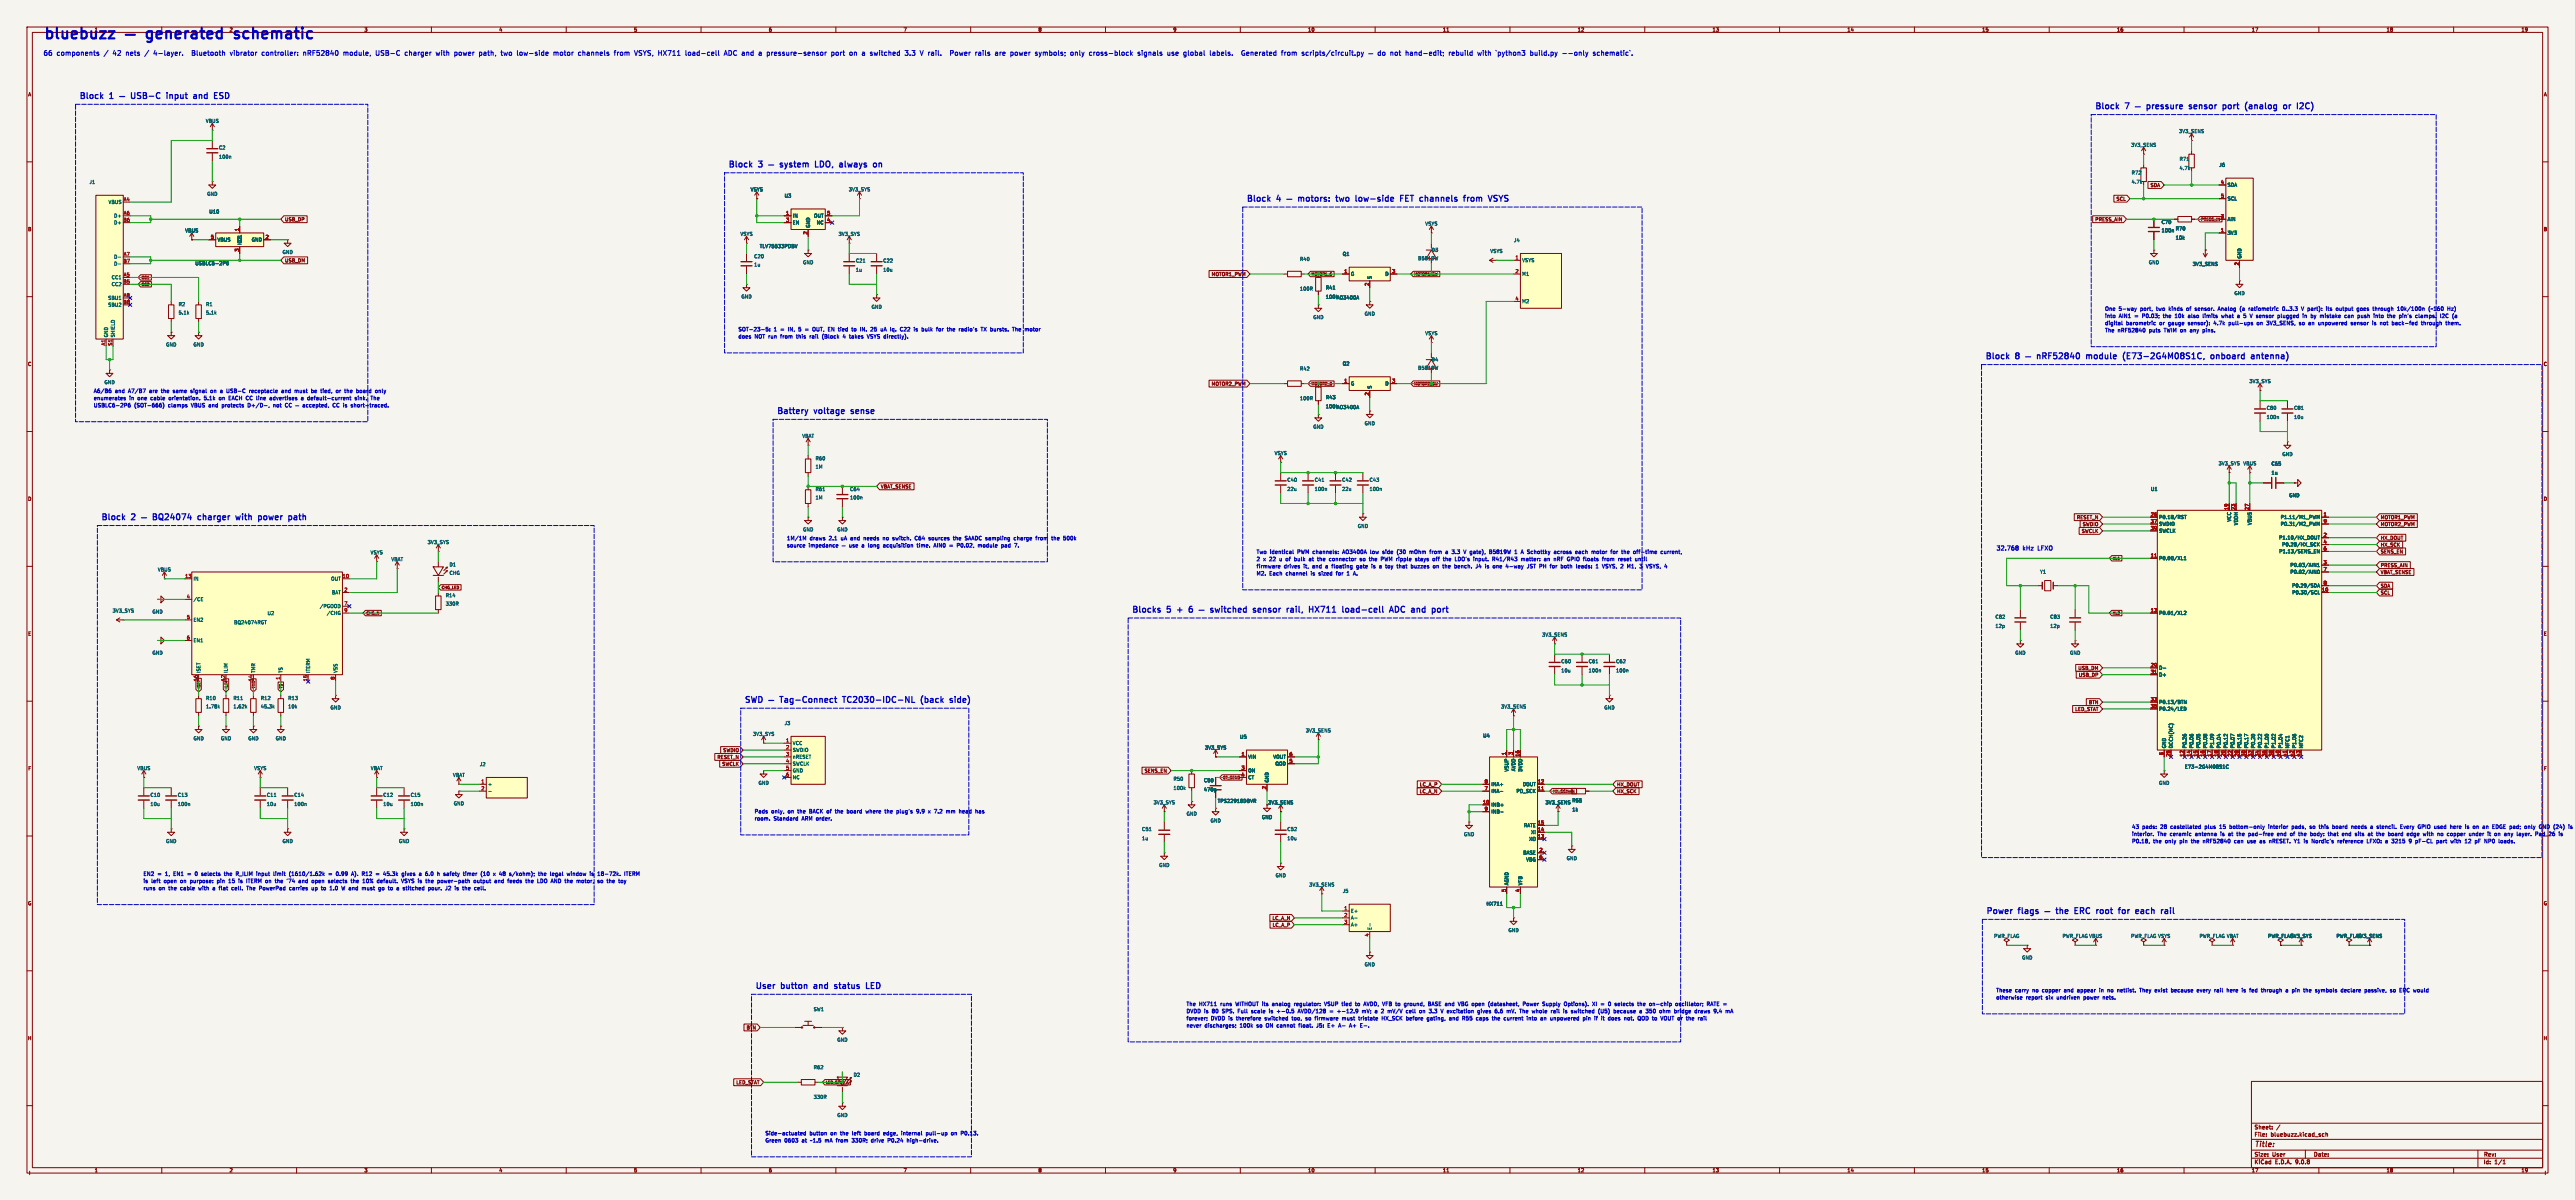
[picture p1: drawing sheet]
<svg xmlns="http://www.w3.org/2000/svg" width="955mm" height="445mm" viewBox="0 0 955 445" stroke-linecap="round" stroke-linejoin="round" font-family="sans-serif">
<defs><g id="words">
<g font-size="5.6" fill="#0000c2">
<text x="16" y="14.8">bluebuzz</text>
<text x="56.3" y="14.8">generated</text>
<text x="90.5" y="14.8">schematic</text>
</g>
<g font-size="3.1" fill="#0000c2">
<text x="29.3" y="36.8">Block</text>
<text x="40.9" y="36.8">1</text>
<text x="64.7" y="36.8">input</text>
<text x="75.5" y="36.8">and</text>
<text x="84" y="36.8">ESD</text>
<text x="776.8" y="40.6">Block</text>
<text x="788.4" y="40.6">7</text>
<text x="814.7" y="40.6">sensor</text>
<text x="828.1" y="40.6">port</text>
<text x="837.2" y="40.6">(analog</text>
<text x="852.4" y="40.6">or</text>
<text x="858.3" y="40.6">I2C)</text>
<text x="270" y="62.2">Block</text>
<text x="281.6" y="62.2">3</text>
<text x="305.1" y="62.2">LDO,</text>
<text x="315" y="62.2">always</text>
<text x="462.2" y="74.9">Block</text>
<text x="473.7" y="74.9">4</text>
<text x="498.4" y="74.9">two</text>
<text x="506.5" y="74.9">low-side</text>
<text x="523.9" y="74.9">FET</text>
<text x="532" y="74.9">channels</text>
<text x="549.2" y="74.9">from</text>
<text x="559.3" y="74.9">VSYS</text>
<text x="736.2" y="133.3">Block</text>
<text x="747.7" y="133.3">8</text>
<text x="776.6" y="133.3">module</text>
<text x="791.1" y="133.3">(E73-2G4M08S1C,</text>
<text x="824.5" y="133.3">onboard</text>
<text x="840.4" y="133.3">antenna)</text>
<text x="288" y="153.7">Battery</text>
<text x="302.2" y="153.7">voltage</text>
<text x="316.7" y="153.7">sense</text>
<text x="37.4" y="193">Block</text>
<text x="49" y="193">2</text>
<text x="76.2" y="193">charger</text>
<text x="91.2" y="193">with</text>
<text x="100.4" y="193">power</text>
<text x="112.5" y="193">path</text>
<text x="419.7" y="227.3">Blocks</text>
<text x="433" y="227.3">5</text>
<text x="437.7" y="227.3">+</text>
<text x="442.9" y="227.3">6</text>
<text x="469.4" y="227.3">sensor</text>
<text x="482.7" y="227.3">rail,</text>
<text x="491.9" y="227.3">HX711</text>
<text x="505.1" y="227.3">load-cell</text>
<text x="523.6" y="227.3">ADC</text>
<text x="532.4" y="227.3">and</text>
<text x="276" y="260.8">SWD</text>
<text x="314.6" y="260.8">TC2030-IDC-NL</text>
<text x="344.4" y="260.8">(back</text>
<text x="356" y="260.8">side)</text>
<text x="736.5" y="339.1">Power</text>
<text x="748.8" y="339.1">flags</text>
<text x="772.3" y="339.1">ERC</text>
<text x="781.2" y="339.1">root</text>
<text x="790.4" y="339.1">for</text>
<text x="797.5" y="339.1">each</text>
<text x="280" y="366.9">User</text>
<text x="289.9" y="366.9">button</text>
<text x="302.9" y="366.9">and</text>
<text x="311.4" y="366.9">status</text>
<text x="324.1" y="366.9">LED</text>
</g>
<text font-size="2.8" fill="#840000" x="836" y="425.9">Title:</text>
<g font-size="2.5" fill="#0000c2">
<text x="16" y="20.8">66</text>
<text x="20.9" y="20.8">components</text>
<text x="41.8" y="20.8">42</text>
<text x="46.7" y="20.8">nets</text>
<text x="53.9" y="20.8">/</text>
<text x="57.2" y="20.8">4-layer.</text>
<text x="71.5" y="20.8">Bluetooth</text>
<text x="85.9" y="20.8">vibrator</text>
<text x="97.7" y="20.8">controller:</text>
<text x="113.2" y="20.8">nRF52840</text>
<text x="128.2" y="20.8">module,</text>
<text x="140.3" y="20.8">USB-C</text>
<text x="151.2" y="20.8">charger</text>
<text x="162.8" y="20.8">with</text>
<text x="169.7" y="20.8">power</text>
<text x="179" y="20.8">path,</text>
<text x="187.2" y="20.8">two</text>
<text x="193.2" y="20.8">low-side</text>
<text x="206.9" y="20.8">motor</text>
<text x="216.1" y="20.8">channels</text>
<text x="229.6" y="20.8">from</text>
<text x="237.2" y="20.8">VSYS, HX711</text>
<text x="256.3" y="20.8">load-cell</text>
<text x="270.8" y="20.8">ADC and</text>
<text x="283.8" y="20.8">a pressure-sensor</text>
<text x="310.9" y="20.8">port</text>
<text x="317.7" y="20.8">on</text>
<text x="322.5" y="20.8">a switched</text>
<text x="338.6" y="20.8">3.3</text>
<text x="344.3" y="20.8">V rail.</text>
<text x="355.7" y="20.8">Power</text>
<text x="365.1" y="20.8">rails</text>
<text x="372.6" y="20.8">are</text>
<text x="378.4" y="20.8">power</text>
<text x="387.6" y="20.8">symbols;</text>
<text x="400.8" y="20.8">only</text>
<text x="407.9" y="20.8">cross-block</text>
<text x="426" y="20.8">signals</text>
<text x="437" y="20.8">use</text>
<text x="443.1" y="20.8">global</text>
<text x="453" y="20.8">labels.</text>
<text x="464.9" y="20.8">Generated</text>
<text x="479.9" y="20.8">from</text>
<text x="487.5" y="20.8">scripts/circuit.py</text>
<text x="520.6" y="20.8">not</text>
<text x="526.4" y="20.8">hand-edit;</text>
<text x="542.5" y="20.8">rebuild</text>
<text x="553.3" y="20.8">with</text>
<text x="560.2" y="20.8">`python3</text>
<text x="573" y="20.8">build.py</text>
<text x="585" y="20.8">--only</text>
<text x="596.5" y="20.8">schematic`.</text>
</g>
<g font-size="2.2" fill="#0000c2">
<text x="740.2" y="204.2">32.768</text>
<text x="750.5" y="204.2">kHz</text>
<text x="756.6" y="204.2">LFXO</text>
</g>
<g font-size="2.1" fill="#840000">
<text x="836" y="419">Sheet:</text>
<text x="836" y="421.7">File:</text>
<text x="842.1" y="421.7">bluebuzz.kicad_sch</text>
<text x="836" y="431.9">KiCad</text>
<text x="836" y="429.1">Size:</text>
<text x="842.7" y="429.1">User</text>
<text x="843.7" y="431.9">E.D.A.</text>
<text x="851.3" y="431.9">9.0.8</text>
<text x="858" y="429.1">Date:</text>
<text x="921" y="429.3">Rev:</text>
<text x="921" y="431.9">Id:</text>
<text x="925.1" y="431.9">1/1</text>
</g>
<g font-size="1.9" fill="#0000c2">
<text x="780.6" y="118">into</text>
<text x="780.6" y="115.3">One</text>
<text x="785.8" y="115.3">5-way</text>
<text x="785.8" y="118">AIN1</text>
<text x="791.7" y="118">=</text>
<text x="793.9" y="115.3">port,</text>
<text x="794.7" y="118">P0.03;</text>
<text x="800" y="115.3">two</text>
<text x="802.7" y="118">the</text>
<text x="804.8" y="115.3">kinds</text>
<text x="807.2" y="118">10k</text>
<text x="811.5" y="115.3">of</text>
<text x="812.2" y="118">also</text>
<text x="814.8" y="115.3">sensor.</text>
<text x="817.9" y="118">limits</text>
<text x="823.6" y="115.3">Analog</text>
<text x="825" y="118">what</text>
<text x="831" y="118">a</text>
<text x="831.8" y="115.3">(a</text>
<text x="833.6" y="118">5</text>
<text x="835.2" y="115.3">ratiometric</text>
<text x="836.1" y="118">V sensor</text>
<text x="846.7" y="118">plugged</text>
<text x="848" y="115.3">0..3.3</text>
<text x="855.2" y="115.3">V part):</text>
<text x="856.2" y="118">in</text>
<text x="859.4" y="118">by</text>
<text x="862.9" y="118">mistake</text>
<text x="864.7" y="115.3">its</text>
<text x="868.5" y="115.3">output</text>
<text x="872.3" y="118">can</text>
<text x="876.4" y="115.3">goes</text>
<text x="877.2" y="118">push</text>
<text x="882.6" y="115.3">through</text>
<text x="883.4" y="118">into</text>
<text x="888.7" y="118">the</text>
<text x="891.8" y="115.3">10k/100n</text>
<text x="893.2" y="118">pin's</text>
<text x="899.4" y="118">clamps.</text>
<text x="903.6" y="115.3">(~160</text>
<text x="908.8" y="118">I2C</text>
<text x="910.7" y="115.3">Hz)</text>
<text x="273.7" y="123">SOT-23-5:</text>
<text x="273.7" y="125.6">does</text>
<text x="279.8" y="125.6">NOT run</text>
<text x="287" y="123">1</text>
<text x="289.5" y="123">=</text>
<text x="289.7" y="125.6">from</text>
<text x="292.5" y="123">IN,</text>
<text x="295.8" y="125.6">this</text>
<text x="296.6" y="123">5</text>
<text x="299.1" y="123">=</text>
<text x="300.9" y="125.6">rail</text>
<text x="302.1" y="123">OUT, EN tied</text>
<text x="305.7" y="125.6">(Block</text>
<text x="313.6" y="125.6">4</text>
<text x="316.1" y="125.6">takes</text>
<text x="317.2" y="123">to</text>
<text x="320.5" y="123">IN.</text>
<text x="322.9" y="125.6">VSYS directly).</text>
<text x="324.5" y="123">25</text>
<text x="328.4" y="123">uA Iq.</text>
<text x="336" y="123">C22</text>
<text x="341.3" y="123">is</text>
<text x="344.4" y="123">bulk</text>
<text x="350" y="123">for</text>
<text x="354.2" y="123">the</text>
<text x="358.7" y="123">radio's</text>
<text x="367.1" y="123">TX bursts.</text>
<text x="379.1" y="123">The</text>
<text x="383.9" y="123">motor</text>
<text x="780.6" y="123.3">The</text>
<text x="780.6" y="120.7">digital</text>
<text x="785.4" y="123.3">nRF52840</text>
<text x="788.5" y="120.7">barometric</text>
<text x="797.1" y="123.3">puts</text>
<text x="801" y="120.7">or</text>
<text x="802.8" y="123.3">TWIM on</text>
<text x="804.4" y="120.7">gauge</text>
<text x="811.9" y="120.7">sensor):</text>
<text x="812.8" y="123.3">any</text>
<text x="817.6" y="123.3">pins.</text>
<text x="821.6" y="120.7">4.7k</text>
<text x="827.3" y="120.7">pull-ups</text>
<text x="838" y="120.7">on</text>
<text x="841.7" y="120.7">3V3_SENS,</text>
<text x="854" y="120.7">so</text>
<text x="857.6" y="120.7">an</text>
<text x="861.4" y="120.7">unpowered</text>
<text x="873.7" y="120.7">sensor</text>
<text x="881.8" y="120.7">is</text>
<text x="884.9" y="120.7">not</text>
<text x="889.4" y="120.7">back-fed</text>
<text x="900.6" y="120.7">through</text>
<text x="909.8" y="120.7">them.</text>
<text x="34.6" y="148.5">enumerates</text>
<text x="34.6" y="145.8">A6/B6</text>
<text x="42.6" y="145.8">and</text>
<text x="47.7" y="145.8">A7/B7</text>
<text x="48" y="148.5">in</text>
<text x="51.1" y="148.5">one</text>
<text x="55.6" y="145.8">are</text>
<text x="56.1" y="148.5">cable</text>
<text x="60.2" y="145.8">the</text>
<text x="63" y="148.5">orientation.</text>
<text x="64.7" y="145.8">same</text>
<text x="71.4" y="145.8">signal</text>
<text x="76.3" y="148.5">5.1k</text>
<text x="79" y="145.8">on</text>
<text x="82" y="148.5">on</text>
<text x="82.8" y="145.8">a</text>
<text x="85.3" y="145.8">USB-C</text>
<text x="85.7" y="148.5">EACH CC line</text>
<text x="93.9" y="145.8">receptacle</text>
<text x="101.5" y="148.5">advertises</text>
<text x="106.1" y="145.8">and</text>
<text x="111.1" y="145.8">must</text>
<text x="113.3" y="148.5">a</text>
<text x="115.8" y="148.5">default-current</text>
<text x="117.4" y="145.8">be</text>
<text x="121.1" y="145.8">tied,</text>
<text x="127" y="145.8">or</text>
<text x="130.3" y="145.8">the</text>
<text x="133.6" y="148.5">sink.</text>
<text x="134.9" y="145.8">board</text>
<text x="139.7" y="148.5">The</text>
<text x="142" y="145.8">only</text>
<text x="34.6" y="151.1">USBLC6-2P6</text>
<text x="49.8" y="151.1">(SOT-666)</text>
<text x="62.5" y="151.1">clamps</text>
<text x="71.2" y="151.1">VBUS and</text>
<text x="82.9" y="151.1">protects</text>
<text x="92.6" y="151.1">D+/D-,</text>
<text x="102.3" y="151.1">not</text>
<text x="125.1" y="151.1">CC is</text>
<text x="132.1" y="151.1">short-traced.</text>
<text x="291.7" y="200.4">1M/1M</text>
<text x="291.7" y="203.1">source</text>
<text x="299.9" y="203.1">impedance</text>
<text x="300.3" y="200.4">draws</text>
<text x="307.5" y="200.4">2.1</text>
<text x="312.1" y="200.4">uA and</text>
<text x="320" y="203.1">a</text>
<text x="320.9" y="200.4">needs</text>
<text x="322.5" y="203.1">long</text>
<text x="328.2" y="200.4">no</text>
<text x="328.3" y="203.1">acquisition</text>
<text x="332" y="200.4">switch.</text>
<text x="340.4" y="200.4">C64</text>
<text x="341" y="203.1">time.</text>
<text x="345.7" y="200.4">sources</text>
<text x="347.5" y="203.1">AIN0</text>
<text x="355" y="200.4">the</text>
<text x="356.4" y="203.1">P0.02,</text>
<text x="359.5" y="200.4">SAADC sampling</text>
<text x="364.3" y="203.1">module</text>
<text x="373.2" y="203.1">pad</text>
<text x="378" y="200.4">charge</text>
<text x="386.3" y="200.4">from</text>
<text x="392.4" y="200.4">the</text>
<text x="396.9" y="200.4">500k</text>
<text x="465.9" y="205.5">Two identical</text>
<text x="465.9" y="208.2">2</text>
<text x="468.5" y="208.2">x</text>
<text x="470.9" y="208.2">22</text>
<text x="474.8" y="208.2">u</text>
<text x="477.3" y="208.2">of</text>
<text x="480.6" y="208.2">bulk</text>
<text x="481.3" y="205.5">PWM channels:</text>
<text x="486.2" y="208.2">at</text>
<text x="489.5" y="208.2">the</text>
<text x="494.1" y="208.2">connector</text>
<text x="498.3" y="205.5">AO3400A</text>
<text x="505.6" y="208.2">so</text>
<text x="508.8" y="205.5">low</text>
<text x="509.3" y="208.2">the</text>
<text x="513.5" y="205.5">side</text>
<text x="513.8" y="208.2">PWM ripple</text>
<text x="519" y="205.5">(30</text>
<text x="523.9" y="205.5">mOhm</text>
<text x="526.9" y="208.2">stays</text>
<text x="531.6" y="205.5">from</text>
<text x="533.5" y="208.2">off</text>
<text x="537.6" y="205.5">a</text>
<text x="537.6" y="208.2">the</text>
<text x="540.1" y="205.5">3.3</text>
<text x="542.1" y="208.2">LDO's</text>
<text x="544.7" y="205.5">V gate),</text>
<text x="549.2" y="208.2">input.</text>
<text x="554.5" y="205.5">B5819W</text>
<text x="556.4" y="208.2">R41/R43</text>
<text x="564.1" y="205.5">1</text>
<text x="566.7" y="205.5">A Schottky</text>
<text x="567.2" y="208.2">matter:</text>
<text x="575.9" y="208.2">an</text>
<text x="579.2" y="205.5">across</text>
<text x="579.7" y="208.2">nRF</text>
<text x="584.8" y="208.2">GPIO floats</text>
<text x="587.3" y="205.5">each</text>
<text x="593.5" y="205.5">motor</text>
<text x="598.2" y="208.2">from</text>
<text x="600.8" y="205.5">for</text>
<text x="604.3" y="208.2">reset</text>
<text x="605" y="205.5">the</text>
<text x="609.5" y="205.5">off-time</text>
<text x="610.7" y="208.2">until</text>
<text x="619.9" y="205.5">current,</text>
<text x="465.9" y="210.8">firmware</text>
<text x="465.9" y="213.5">M2.</text>
<text x="470.7" y="213.5">Each</text>
<text x="476.1" y="210.8">drives</text>
<text x="477" y="213.5">channel</text>
<text x="483.6" y="210.8">it,</text>
<text x="486.4" y="213.5">is</text>
<text x="487" y="210.8">and</text>
<text x="489.5" y="213.5">sized</text>
<text x="492" y="210.8">a</text>
<text x="494.5" y="210.8">floating</text>
<text x="496.1" y="213.5">for</text>
<text x="500.3" y="213.5">1</text>
<text x="502.9" y="213.5">A.</text>
<text x="503.8" y="210.8">gate</text>
<text x="509.6" y="210.8">is</text>
<text x="512.7" y="210.8">a</text>
<text x="515.2" y="210.8">toy</text>
<text x="519.5" y="210.8">that</text>
<text x="524.9" y="210.8">buzzes</text>
<text x="533.3" y="210.8">on</text>
<text x="537.1" y="210.8">the</text>
<text x="541.6" y="210.8">bench.</text>
<text x="549.7" y="210.8">J4</text>
<text x="553.3" y="210.8">is</text>
<text x="556.4" y="210.8">one</text>
<text x="561.4" y="210.8">4-way</text>
<text x="569.5" y="210.8">JST PH</text>
<text x="578.3" y="210.8">for</text>
<text x="582.5" y="210.8">both</text>
<text x="588.3" y="210.8">leads:</text>
<text x="595.8" y="210.8">1</text>
<text x="598.4" y="210.8">VSYS, 2</text>
<text x="608" y="210.8">M1,</text>
<text x="612.8" y="210.8">3</text>
<text x="615.4" y="210.8">VSYS, 4</text>
<text x="279.7" y="301.7">Pads</text>
<text x="279.7" y="304.4">room.</text>
<text x="286" y="301.7">only,</text>
<text x="286.9" y="304.4">Standard</text>
<text x="292.3" y="301.7">on</text>
<text x="296.1" y="301.7">the</text>
<text x="297.5" y="304.4">ARM order.</text>
<text x="300.6" y="301.7">BACK of</text>
<text x="310.5" y="301.7">the</text>
<text x="315" y="301.7">board</text>
<text x="322.2" y="301.7">where</text>
<text x="329.4" y="301.7">the</text>
<text x="334" y="301.7">plug's</text>
<text x="341.5" y="301.7">9.9</text>
<text x="346.1" y="301.7">x</text>
<text x="348.5" y="301.7">7.2</text>
<text x="353.1" y="301.7">mm</text>
<text x="358" y="301.7">head</text>
<text x="364.3" y="301.7">has</text>
<text x="790.6" y="307.4">43</text>
<text x="790.6" y="310.1">interior.</text>
<text x="794.5" y="307.4">pads:</text>
<text x="800.1" y="310.1">The</text>
<text x="801.3" y="307.4">28</text>
<text x="804.9" y="310.1">ceramic</text>
<text x="805.2" y="307.4">castellated</text>
<text x="814.4" y="310.1">antenna</text>
<text x="818.1" y="307.4">plus</text>
<text x="823.7" y="307.4">15</text>
<text x="824" y="310.1">is</text>
<text x="827" y="310.1">at</text>
<text x="827.6" y="307.4">bottom-only</text>
<text x="830.3" y="310.1">the</text>
<text x="834.8" y="310.1">pad-free</text>
<text x="842.2" y="307.4">interior</text>
<text x="845.7" y="310.1">end</text>
<text x="850.6" y="310.1">of</text>
<text x="851.1" y="307.4">pads,</text>
<text x="854" y="310.1">the</text>
<text x="857.9" y="307.4">so</text>
<text x="858.5" y="310.1">body:</text>
<text x="861.6" y="307.4">this</text>
<text x="865.2" y="310.1">that</text>
<text x="866.7" y="307.4">board</text>
<text x="870.6" y="310.1">end</text>
<text x="873.8" y="307.4">needs</text>
<text x="875.6" y="310.1">sits</text>
<text x="880.6" y="310.1">at</text>
<text x="881.2" y="307.4">a</text>
<text x="883.7" y="307.4">stencil.</text>
<text x="883.9" y="310.1">the</text>
<text x="888.4" y="310.1">board</text>
<text x="892.6" y="307.4">Every</text>
<text x="895.6" y="310.1">edge</text>
<text x="899.3" y="307.4">GPIO used</text>
<text x="901.7" y="310.1">with</text>
<text x="907.2" y="310.1">no</text>
<text x="911" y="310.1">copper</text>
<text x="911.6" y="307.4">here</text>
<text x="917.3" y="307.4">is</text>
<text x="919.3" y="310.1">under</text>
<text x="920.4" y="307.4">on</text>
<text x="924.2" y="307.4">an</text>
<text x="926.4" y="310.1">it</text>
<text x="927.9" y="307.4">EDGE pad;</text>
<text x="929.1" y="310.1">on</text>
<text x="932.9" y="310.1">any</text>
<text x="937.7" y="310.1">layer.</text>
<text x="940.2" y="307.4">only</text>
<text x="944.8" y="310.1">Pad</text>
<text x="945.8" y="307.4">GND (24)</text>
<text x="949.9" y="310.1">26</text>
<text x="790.6" y="312.8">P0.18,</text>
<text x="798.6" y="312.8">the</text>
<text x="803.1" y="312.8">only</text>
<text x="808.6" y="312.8">pin</text>
<text x="813.1" y="312.8">the</text>
<text x="817.6" y="312.8">nRF52840</text>
<text x="829.4" y="312.8">can</text>
<text x="834.4" y="312.8">use</text>
<text x="839.2" y="312.8">as</text>
<text x="842.8" y="312.8">nRESET.</text>
<text x="852.4" y="312.8">Y1</text>
<text x="856.1" y="312.8">is</text>
<text x="859.2" y="312.8">Nordic's</text>
<text x="869" y="312.8">reference</text>
<text x="880" y="312.8">LFXO:</text>
<text x="887" y="312.8">a</text>
<text x="889.5" y="312.8">3215</text>
<text x="896.1" y="312.8">9</text>
<text x="898.7" y="312.8">pF-CL</text>
<text x="906.7" y="312.8">part</text>
<text x="912.1" y="312.8">with</text>
<text x="917.6" y="312.8">12</text>
<text x="921.5" y="312.8">pF</text>
<text x="925.2" y="312.8">NP0</text>
<text x="930.6" y="312.8">loads.</text>
<text x="53.1" y="324.9">EN2</text>
<text x="53.1" y="327.5">is</text>
<text x="56.1" y="327.5">left</text>
<text x="58.4" y="324.9">=</text>
<text x="60.9" y="327.5">open</text>
<text x="61.3" y="324.9">1,</text>
<text x="64.6" y="324.9">EN1</text>
<text x="67.1" y="327.5">on</text>
<text x="69.9" y="324.9">=</text>
<text x="70.9" y="327.5">purpose:</text>
<text x="72.9" y="324.9">0</text>
<text x="75.5" y="324.9">selects</text>
<text x="81.1" y="327.5">pin</text>
<text x="84.1" y="324.9">the</text>
<text x="85.5" y="327.5">15</text>
<text x="88.6" y="324.9">R_ILIM</text>
<text x="89.4" y="327.5">is</text>
<text x="92.5" y="327.5">ITERM on</text>
<text x="96.4" y="324.9">input</text>
<text x="102.9" y="324.9">limit</text>
<text x="103.5" y="327.5">the</text>
<text x="108" y="327.5">'74</text>
<text x="108.9" y="324.9">(1610/1.62k</text>
<text x="112.6" y="327.5">and</text>
<text x="117.6" y="327.5">open</text>
<text x="123.7" y="324.9">=</text>
<text x="123.9" y="327.5">selects</text>
<text x="126.6" y="324.9">0.99</text>
<text x="132.5" y="327.5">the</text>
<text x="132.5" y="324.9">A).</text>
<text x="136.6" y="324.9">R12</text>
<text x="137" y="327.5">10%</text>
<text x="141.9" y="324.9">=</text>
<text x="142.5" y="327.5">default.</text>
<text x="144.9" y="324.9">45.3k</text>
<text x="151.8" y="327.5">VSYS is</text>
<text x="151.9" y="324.9">gives</text>
<text x="158.5" y="324.9">a</text>
<text x="161" y="324.9">6.0</text>
<text x="161.1" y="327.5">the</text>
<text x="165.6" y="324.9">h</text>
<text x="165.6" y="327.5">power-path</text>
<text x="168.1" y="324.9">safety</text>
<text x="175.6" y="324.9">timer</text>
<text x="179.3" y="327.5">output</text>
<text x="182.2" y="324.9">(10</text>
<text x="187.1" y="324.9">x</text>
<text x="187.2" y="327.5">and</text>
<text x="189.5" y="324.9">48</text>
<text x="192.2" y="327.5">feeds</text>
<text x="193.4" y="324.9">s/kohm);</text>
<text x="199.1" y="327.5">the</text>
<text x="203.6" y="327.5">LDO AND the</text>
<text x="204.4" y="324.9">the</text>
<text x="208.9" y="324.9">legal</text>
<text x="215.3" y="324.9">window</text>
<text x="218.7" y="327.5">motor,</text>
<text x="224" y="324.9">is</text>
<text x="226.6" y="327.5">so</text>
<text x="227" y="324.9">18-72k.</text>
<text x="230.3" y="327.5">the</text>
<text x="53.1" y="330.2">runs</text>
<text x="58.8" y="330.2">on</text>
<text x="62.6" y="330.2">the</text>
<text x="67.1" y="330.2">cable</text>
<text x="74" y="330.2">with</text>
<text x="79.5" y="330.2">a</text>
<text x="82" y="330.2">flat</text>
<text x="86.8" y="330.2">cell.</text>
<text x="92.6" y="330.2">The</text>
<text x="97.4" y="330.2">PowerPad</text>
<text x="108.8" y="330.2">carries</text>
<text x="117.2" y="330.2">up</text>
<text x="121" y="330.2">to</text>
<text x="124.3" y="330.2">1.0</text>
<text x="128.9" y="330.2">W and</text>
<text x="136.8" y="330.2">must</text>
<text x="143.1" y="330.2">go</text>
<text x="146.9" y="330.2">to</text>
<text x="150.2" y="330.2">a</text>
<text x="152.7" y="330.2">stitched</text>
<text x="162.2" y="330.2">pour.</text>
<text x="168.8" y="330.2">J2</text>
<text x="172.5" y="330.2">is</text>
<text x="175.5" y="330.2">the</text>
<text x="180" y="330.2">cell.</text>
<text x="740.2" y="370.7">otherwise</text>
<text x="740.2" y="368.1">These</text>
<text x="747.3" y="368.1">carry</text>
<text x="751.3" y="370.7">report</text>
<text x="753.8" y="368.1">no</text>
<text x="757.6" y="368.1">copper</text>
<text x="758.8" y="370.7">six</text>
<text x="763" y="370.7">undriven</text>
<text x="765.9" y="368.1">and</text>
<text x="771" y="368.1">appear</text>
<text x="773.1" y="370.7">power</text>
<text x="779.4" y="368.1">in</text>
<text x="780.4" y="370.7">nets.</text>
<text x="782.5" y="368.1">no</text>
<text x="786.3" y="368.1">netlist.</text>
<text x="794.8" y="368.1">They</text>
<text x="800.7" y="368.1">exist</text>
<text x="806.8" y="368.1">because</text>
<text x="816.6" y="368.1">every</text>
<text x="823.3" y="368.1">rail</text>
<text x="828" y="368.1">here</text>
<text x="833.8" y="368.1">is</text>
<text x="836.9" y="368.1">fed</text>
<text x="841.4" y="368.1">through</text>
<text x="850.6" y="368.1">a</text>
<text x="853.1" y="368.1">pin</text>
<text x="857.6" y="368.1">the</text>
<text x="862.1" y="368.1">symbols</text>
<text x="871.8" y="368.1">declare</text>
<text x="880.8" y="368.1">passive,</text>
<text x="890.4" y="368.1">so</text>
<text x="894.1" y="368.1">ERC would</text>
<text x="439.9" y="373.1">The</text>
<text x="439.9" y="375.8">DVDD is</text>
<text x="444.7" y="373.1">HX711</text>
<text x="449.6" y="375.8">80</text>
<text x="452.7" y="373.1">runs</text>
<text x="453.5" y="375.8">SPS.</text>
<text x="458.5" y="373.1">WITHOUT its</text>
<text x="459.5" y="375.8">Full</text>
<text x="464.7" y="375.8">scale</text>
<text x="471.4" y="375.8">is</text>
<text x="472.4" y="373.1">analog</text>
<text x="474.5" y="375.8">+-0.5</text>
<text x="480.7" y="373.1">regulator:</text>
<text x="482.5" y="375.8">AVDD/128</text>
<text x="492.1" y="373.1">VSUP tied</text>
<text x="497.4" y="375.8">+-12.9</text>
<text x="504" y="373.1">to</text>
<text x="506.8" y="375.8">mV;</text>
<text x="507.3" y="373.1">AVDD, VFB to</text>
<text x="511.8" y="375.8">a</text>
<text x="514.3" y="375.8">2</text>
<text x="516.8" y="375.8">mV/V</text>
<text x="522.7" y="373.1">ground,</text>
<text x="523.8" y="375.8">cell</text>
<text x="528.9" y="375.8">on</text>
<text x="531.8" y="373.1">BASE and</text>
<text x="532.7" y="375.8">3.3</text>
<text x="537.3" y="375.8">V excitation</text>
<text x="543.3" y="373.1">VBG open</text>
<text x="551.2" y="375.8">gives</text>
<text x="554.8" y="373.1">(datasheet,</text>
<text x="557.8" y="375.8">6.6</text>
<text x="562.4" y="375.8">mV.</text>
<text x="567.4" y="375.8">The</text>
<text x="567.9" y="373.1">Power</text>
<text x="572.2" y="375.8">whole</text>
<text x="575.3" y="373.1">Supply</text>
<text x="579.3" y="375.8">rail</text>
<text x="583.5" y="373.1">Options).</text>
<text x="584.1" y="375.8">is</text>
<text x="587.2" y="375.8">switched</text>
<text x="594.2" y="373.1">XI</text>
<text x="597.4" y="375.8">(U5)</text>
<text x="597.4" y="373.1">=</text>
<text x="600.4" y="373.1">0</text>
<text x="603" y="373.1">selects</text>
<text x="603.3" y="375.8">because</text>
<text x="611.6" y="373.1">the</text>
<text x="613.1" y="375.8">a</text>
<text x="615.6" y="375.8">350</text>
<text x="616.2" y="373.1">on-chip</text>
<text x="620.8" y="375.8">ohm</text>
<text x="626.1" y="373.1">oscillator;</text>
<text x="626.5" y="375.8">bridge</text>
<text x="634.3" y="375.8">draws</text>
<text x="641.5" y="375.8">9.4</text>
<text x="439.9" y="378.5">forever;</text>
<text x="439.9" y="381.1">never</text>
<text x="446.7" y="381.1">discharges;</text>
<text x="449.1" y="378.5">DVDD is</text>
<text x="458.8" y="378.5">therefore</text>
<text x="459.9" y="381.1">100k</text>
<text x="466.3" y="381.1">so</text>
<text x="469.5" y="378.5">switched</text>
<text x="469.9" y="381.1">ON cannot</text>
<text x="479.7" y="378.5">too,</text>
<text x="482.4" y="381.1">float.</text>
<text x="485" y="378.5">so</text>
<text x="488.6" y="378.5">firmware</text>
<text x="489.2" y="381.1">J5:</text>
<text x="493.5" y="381.1">E+</text>
<text x="498.9" y="378.5">must</text>
<text x="501.9" y="381.1">A+</text>
<text x="505.2" y="378.5">tristate</text>
<text x="506.1" y="381.1">E-.</text>
<text x="513.9" y="378.5">HX_SCK</text>
<text x="523.2" y="378.5">before</text>
<text x="531" y="378.5">gating,</text>
<text x="539.5" y="378.5">and</text>
<text x="544.5" y="378.5">R55</text>
<text x="549.8" y="378.5">caps</text>
<text x="555.9" y="378.5">the</text>
<text x="560.4" y="378.5">current</text>
<text x="569.2" y="378.5">into</text>
<text x="574.4" y="378.5">an</text>
<text x="578.2" y="378.5">unpowered</text>
<text x="590.5" y="378.5">pin</text>
<text x="594.9" y="378.5">if</text>
<text x="597.6" y="378.5">it</text>
<text x="600.4" y="378.5">does</text>
<text x="606.5" y="378.5">not.</text>
<text x="611.7" y="378.5">QOD to</text>
<text x="620.6" y="378.5">VOUT or</text>
<text x="630.4" y="378.5">the</text>
<text x="283.7" y="421.1">Side-actuated</text>
<text x="283.7" y="423.7">Green</text>
<text x="290.9" y="423.7">0603</text>
<text x="297.5" y="423.7">at</text>
<text x="300.2" y="421.1">button</text>
<text x="300.8" y="423.7">~1.5</text>
<text x="306.4" y="423.7">mA</text>
<text x="308.1" y="421.1">on</text>
<text x="310.7" y="423.7">from</text>
<text x="311.9" y="421.1">the</text>
<text x="316.4" y="421.1">left</text>
<text x="316.7" y="423.7">330R;</text>
<text x="321.2" y="421.1">board</text>
<text x="324" y="423.7">drive</text>
<text x="328.4" y="421.1">edge,</text>
<text x="330.3" y="423.7">P0.24</text>
<text x="335.2" y="421.1">internal</text>
<text x="337.6" y="423.7">high-drive.</text>
<text x="344.5" y="421.1">pull-up</text>
<text x="354" y="421.1">on</text>
<text x="357.8" y="421.1">P0.13.</text>
</g>
<g font-size="1.8" fill="#840000">
<text x="35" y="11.9">1</text>
<text x="85" y="11.9">2</text>
<text x="135" y="11.9">3</text>
<text x="185" y="11.9">4</text>
<text x="235" y="11.9">5</text>
<text x="285" y="11.9">6</text>
<text x="335" y="11.9">7</text>
<text x="385" y="11.9">8</text>
<text x="435" y="11.9">9</text>
<text x="485" y="11.9">10</text>
<text x="535" y="11.9">11</text>
<text x="585" y="11.9">12</text>
<text x="635" y="11.9">13</text>
<text x="685" y="11.9">14</text>
<text x="735" y="11.9">15</text>
<text x="785" y="11.9">16</text>
<text x="835" y="11.9">17</text>
<text x="885" y="11.9">18</text>
<text x="935" y="11.9">19</text>
<text x="10.3" y="35.9">A</text>
<text x="943.3" y="35.9">A</text>
<text x="797.4" y="69.6">SDA</text>
<text x="784.8" y="74.6">SCL</text>
<text x="105.6" y="82.3">USB_DP</text>
<text x="776.9" y="82.3">PRESS_AIN</text>
<text x="10.3" y="85.9">B</text>
<text x="943.3" y="85.9">B</text>
<text x="105.6" y="97.5">USB_DM</text>
<text x="449.2" y="102.6">MOTOR1_PWM</text>
<text x="10.3" y="135.9">C</text>
<text x="943.3" y="135.9">C</text>
<text x="449.2" y="143.2">MOTOR2_PWM</text>
<text x="10.3" y="185.9">D</text>
<text x="326.5" y="181.3">VBAT_SENSE</text>
<text x="943.3" y="185.9">D</text>
<text x="770.1" y="192.7">RESET_N</text>
<text x="771.9" y="197.8">SWCLK</text>
<text x="772.3" y="195.3">SWDIO</text>
<text x="882.8" y="195.3">MOTOR2_PWM</text>
<text x="882.8" y="192.7">MOTOR1_PWM</text>
<text x="882.8" y="200.4">HX_DOUT</text>
<text x="882.8" y="202.9">HX_SCK</text>
<text x="882.8" y="205.4">SENS_EN</text>
<text x="882.8" y="210.5">PRESS_AIN</text>
<text x="882.8" y="213.1">VBAT_SENSE</text>
<text x="882.8" y="218.1">SDA</text>
<text x="882.8" y="220.7">SCL</text>
<text x="10.3" y="235.9">E</text>
<text x="943.3" y="235.9">E</text>
<text x="770.6" y="248.6">USB_DM</text>
<text x="770.8" y="251.2">USB_DP</text>
<text x="73.4" y="252.8" transform="rotate(-90 73.4 252.8)">16</text>
<text x="83.6" y="252.8" transform="rotate(-90 83.6 252.8)">12</text>
<text x="93.7" y="252.8" transform="rotate(-90 93.7 252.8)">14</text>
<text x="769.5" y="263.9">LED_STAT</text>
<text x="774.6" y="261.3">BTN</text>
<text x="265.9" y="281.6">RESET_N</text>
<text x="268.1" y="279.1">SWDIO</text>
<text x="10.3" y="285.9">F</text>
<text x="267.7" y="284.2">SWCLK</text>
<text x="424.4" y="286.7">SENS_EN</text>
<text x="943.3" y="285.9">F</text>
<text x="526.4" y="291.8">LC_A_P</text>
<text x="599.6" y="291.8">HX_DOUT</text>
<text x="470.2" y="298.5">3V3_SENS</text>
<text x="526.4" y="294.3">LC_A_N</text>
<text x="599.6" y="294.3">HX_SCK</text>
<text x="10.3" y="335.9">G</text>
<text x="943.3" y="335.9">G</text>
<text x="471.8" y="341.3">LC_A_N</text>
<text x="471.8" y="343.9">LC_A_P</text>
<text x="276.7" y="382">BTN</text>
<text x="10.2" y="385.9">H</text>
<text x="943.2" y="385.9">H</text>
<text x="272.9" y="402.3">LED_STAT</text>
<text x="10.6" y="435.9">I</text>
<text x="35" y="434.9">1</text>
<text x="85" y="434.9">2</text>
<text x="135" y="434.9">3</text>
<text x="185" y="434.9">4</text>
<text x="235" y="434.9">5</text>
<text x="285" y="434.9">6</text>
<text x="335" y="434.9">7</text>
<text x="385" y="434.9">8</text>
<text x="435" y="434.9">9</text>
<text x="485" y="434.9">10</text>
<text x="535" y="434.9">11</text>
<text x="585" y="434.9">12</text>
<text x="635" y="434.9">13</text>
<text x="685" y="434.9">14</text>
<text x="735" y="434.9">15</text>
<text x="785" y="434.9">16</text>
<text x="835" y="434.9">17</text>
<text x="885" y="434.9">18</text>
<text x="935" y="434.9">19</text>
<text x="943.6" y="435.9">I</text>
</g>
<g font-size="1.8" fill="#006464">
<text x="76.2" y="45.7">VBUS</text>
<text x="808" y="49.6">3V3_SENS</text>
<text x="81" y="55.6">C2</text>
<text x="81" y="59">100n</text>
<text x="790.2" y="54.6">3V3_SENS</text>
<text x="808.2" y="59.8">R71</text>
<text x="790.4" y="64.9">R72</text>
<text x="808.2" y="63.2">4.7k</text>
<text x="823" y="62.1">J6</text>
<text x="33" y="68.4">J1</text>
<text x="278.3" y="71.1">VSYS</text>
<text x="314.7" y="71.1">3V3_SYS</text>
<text x="790.4" y="68.3">4.7k</text>
<text x="826" y="69.5">SDA</text>
<text x="40.1" y="75.8">VBUS</text>
<text x="76.7" y="72.8">GND</text>
<text x="290.8" y="73.5">U3</text>
<text x="826" y="74.5">SCL</text>
<text x="42.2" y="80.9">D+</text>
<text x="42.2" y="83.4">D+</text>
<text x="77.5" y="79.4">U10</text>
<text x="293.9" y="80.9">IN</text>
<text x="293.9" y="83.4">EN</text>
<text x="301.7" y="80.9">OUT</text>
<text x="302.8" y="83.4">NC</text>
<text x="528.5" y="83.8">VSYS</text>
<text x="801.5" y="83.2">C70</text>
<text x="826" y="82.2">AIN</text>
<text x="68.6" y="86.4">VBUS</text>
<text x="80.5" y="89.8">VBUS</text>
<text x="93.2" y="89.8">GND</text>
<text x="274.5" y="87.7">VSYS</text>
<text x="300.6" y="84.6" transform="rotate(-90 300.6 84.6)">GND</text>
<text x="310.9" y="87.7">3V3_SYS</text>
<text x="561.3" y="90">J4</text>
<text x="801.5" y="86.3">100n</text>
<text x="806.8" y="89">10k</text>
<text x="806.8" y="85.6">R70</text>
<text x="826" y="87.2">3V3</text>
<text x="89.8" y="90.2" transform="rotate(-90 89.8 90.2)">IO1</text>
<text x="104.6" y="94.4">GND</text>
<text x="279.6" y="95.9">C20</text>
<text x="281.7" y="92.2">TLV75533PDBV</text>
<text x="497.8" y="95.1">Q1</text>
<text x="530.9" y="93.6">D3</text>
<text x="552.6" y="94">VSYS</text>
<text x="42.2" y="96.1">D-</text>
<text x="42.2" y="98.7">D-</text>
<text x="72.3" y="98.5">USBLC6-2P6</text>
<text x="279.6" y="99">1u</text>
<text x="297.7" y="98.2">GND</text>
<text x="317.3" y="100.9">1u</text>
<text x="317.3" y="97.5">C21</text>
<text x="327.4" y="97.5">C22</text>
<text x="327.4" y="100.9">10u</text>
<text x="482" y="97">R40</text>
<text x="525.8" y="96.7">B5819W</text>
<text x="564.4" y="97.4">VSYS</text>
<text x="796.8" y="98.2">GND</text>
<text x="813.1" y="98.8">3V3_SENS</text>
<text x="831.4" y="96" transform="rotate(-90 831.4 96)">GND</text>
<text x="41.3" y="103.8">CC1</text>
<text x="41.3" y="106.3">CC2</text>
<text x="482" y="108">100R</text>
<text x="491.6" y="107.6">R41</text>
<text x="500.9" y="102.5">G</text>
<text x="508.9" y="103.7" transform="rotate(-90 508.9 103.7)">S</text>
<text x="513.6" y="102.5">D</text>
<text x="564.4" y="102.5">M1</text>
<text x="40" y="111.4">SBU1</text>
<text x="40" y="113.9">SBU2</text>
<text x="66.1" y="113.7">R2</text>
<text x="76.3" y="113.7">R1</text>
<text x="274.8" y="110.9">GND</text>
<text x="491.6" y="111">100kAO3400A</text>
<text x="564.4" y="112.6">M2</text>
<text x="828.5" y="109.6">GND</text>
<text x="66.1" y="116.8">5.1k</text>
<text x="76.3" y="116.8">5.1k</text>
<text x="323.1" y="114.7">GND</text>
<text x="486.9" y="118.5">GND</text>
<text x="506" y="117.2">GND</text>
<text x="40.2" y="125.2" transform="rotate(-90 40.2 125.2)">GND</text>
<text x="42.8" y="125.2" transform="rotate(-90 42.8 125.2)">SHIELD</text>
<text x="528.5" y="124.5">VSYS</text>
<text x="61.5" y="128.7">GND</text>
<text x="71.6" y="128.7">GND</text>
<text x="482" y="137.6">R42</text>
<text x="497.8" y="135.7">Q2</text>
<text x="525.8" y="137.3">B5819W</text>
<text x="530.9" y="134.2">D4</text>
<text x="38.6" y="142.6">GND</text>
<text x="500.9" y="143.1">G</text>
<text x="513.6" y="143.1">D</text>
<text x="834.1" y="142.3">3V3_SYS</text>
<text x="482" y="148.6">100R</text>
<text x="491.6" y="148.2">R43</text>
<text x="508.9" y="144.3" transform="rotate(-90 508.9 144.3)">S</text>
<text x="491.6" y="151.6">100kAO3400A</text>
<text x="840.5" y="155.6">100n</text>
<text x="840.5" y="152.2">C80</text>
<text x="850.7" y="152.2">C81</text>
<text x="850.7" y="155.6">10u</text>
<text x="486.9" y="159.2">GND</text>
<text x="506" y="157.9">GND</text>
<text x="297.4" y="162.6">VBAT</text>
<text x="302.3" y="174">1M</text>
<text x="302.3" y="170.9">R60</text>
<text x="472.6" y="168.9">VSYS</text>
<text x="822.7" y="172.7">3V3_SYS</text>
<text x="831.8" y="172.7">VBUS</text>
<text x="842.3" y="172.8">C65</text>
<text x="846.3" y="169.3">GND</text>
<text x="477.3" y="178.8">C40</text>
<text x="487.4" y="178.8">C41</text>
<text x="497.6" y="178.8">C42</text>
<text x="507.8" y="178.8">C43</text>
<text x="842.3" y="176.2">1u</text>
<text x="302.3" y="185.4">1M</text>
<text x="302.3" y="182.3">R61</text>
<text x="315.1" y="185.4">100n</text>
<text x="315.1" y="182.3">C64</text>
<text x="477.3" y="182.2">22u</text>
<text x="487.4" y="182.2">100n</text>
<text x="497.6" y="182.2">22u</text>
<text x="507.8" y="182.2">100n</text>
<text x="797.6" y="182.2">U1</text>
<text x="848.9" y="184.6">GND</text>
<text x="297.7" y="197.3">GND</text>
<text x="310.4" y="197.3">GND</text>
<text x="503.4" y="196">GND</text>
<text x="800.6" y="192.7">P0.18/RST</text>
<text x="800.6" y="195.2">SWDIO</text>
<text x="800.6" y="197.7">SWCLK</text>
<text x="827.6" y="193.6" transform="rotate(-90 827.6 193.6)">VCC</text>
<text x="830.2" y="194.9" transform="rotate(-90 830.2 194.9)">VDDH</text>
<text x="835.3" y="194.9" transform="rotate(-90 835.3 194.9)">VBUS</text>
<text x="845.7" y="192.7">P1.11/M1_PWM</text>
<text x="845.7" y="195.2">P0.31/M2_PWM</text>
<text x="158.5" y="202">3V3_SYS</text>
<text x="845.1" y="200.3">P1.10/HX_DOUT</text>
<text x="846.3" y="202.8">P0.28/HX_SCK</text>
<text x="137.3" y="205.8">VSYS</text>
<text x="145" y="208.3">VBAT</text>
<text x="800.6" y="207.9">P0.00/XL1</text>
<text x="845.2" y="205.4">P1.13/SENS_EN</text>
<text x="58.4" y="212.1">VBUS</text>
<text x="71.6" y="215.5">IN</text>
<text x="122.7" y="215.5">OUT</text>
<text x="166.6" y="210.2">D1</text>
<text x="166.6" y="213.3">CHG</text>
<text x="756.5" y="212.9">Y1</text>
<text x="849.3" y="210.4">P0.03/AIN1</text>
<text x="849.3" y="213">P0.02/AIN0</text>
<text x="123" y="220.6">BAT</text>
<text x="165.2" y="221.7">R14</text>
<text x="849.9" y="218.1">P0.29/SDA</text>
<text x="850" y="220.6">P0.30/SCL</text>
<text x="41.6" y="227.4">3V3_SYS</text>
<text x="56.4" y="227.7">GND</text>
<text x="71.6" y="223.1">/CE</text>
<text x="118.5" y="225.7">/PGOOD</text>
<text x="165.2" y="224.8">330R</text>
<text x="71.6" y="230.8">EN2</text>
<text x="86.7" y="231.7">BQ24074RGT</text>
<text x="99.1" y="228.3">U2</text>
<text x="121.1" y="228.2">/CHG</text>
<text x="739.9" y="229.6">C82</text>
<text x="739.9" y="233">12p</text>
<text x="760.2" y="229.6">C83</text>
<text x="760.2" y="233">12p</text>
<text x="800.6" y="228.2">P0.01/XL2</text>
<text x="71.6" y="238.4">EN1</text>
<text x="571.8" y="236.2">3V3_SENS</text>
<text x="56.4" y="243">GND</text>
<text x="747.3" y="243">GND</text>
<text x="767.6" y="243">GND</text>
<text x="74.5" y="249.7" transform="rotate(-90 74.5 249.7)">ISET</text>
<text x="84.7" y="249.7" transform="rotate(-90 84.7 249.7)">ILIM</text>
<text x="94.8" y="249.7" transform="rotate(-90 94.8 249.7)">TMR</text>
<text x="105" y="249.7" transform="rotate(-90 105 249.7)">TS</text>
<text x="115.2" y="249.7" transform="rotate(-90 115.2 249.7)">ITERM</text>
<text x="125.3" y="249.7" transform="rotate(-90 125.3 249.7)">VSS</text>
<text x="578.9" y="246.1">C60</text>
<text x="578.9" y="249.5">10u</text>
<text x="589" y="249.5">100n</text>
<text x="589" y="246.1">C61</text>
<text x="599.2" y="249.5">100n</text>
<text x="599.2" y="246.1">C62</text>
<text x="800.6" y="248.5">D-</text>
<text x="800.6" y="251.1">D+</text>
<text x="76.3" y="259.8">R10</text>
<text x="76.3" y="262.9">1.78k</text>
<text x="86.4" y="259.8">R11</text>
<text x="86.4" y="262.9">1.62k</text>
<text x="96.6" y="259.8">R12</text>
<text x="96.6" y="262.9">45.3k</text>
<text x="106.7" y="262.9">10k</text>
<text x="106.7" y="259.8">R13</text>
<text x="122.4" y="263.3">GND</text>
<text x="556.6" y="262.9">3V3_SENS</text>
<text x="594.9" y="263.3">GND</text>
<text x="800.6" y="261.2">P0.13/BTN</text>
<text x="800.6" y="263.8">P0.24/LED</text>
<text x="290.8" y="269.1">J3</text>
<text x="71.6" y="274.7">GND</text>
<text x="81.8" y="274.7">GND</text>
<text x="91.9" y="274.7">GND</text>
<text x="102.1" y="274.7">GND</text>
<text x="279.1" y="273.1">3V3_SYS</text>
<text x="459.7" y="274.1">U5</text>
<text x="484.2" y="271.8">3V3_SENS</text>
<text x="549.9" y="273.7">U4</text>
<text x="293.9" y="276.5">VCC</text>
<text x="293.9" y="279">SWDIO</text>
<text x="293.9" y="281.6">nRESET</text>
<text x="446.8" y="278.2">3V3_SYS</text>
<text x="462.8" y="281.6">VIN</text>
<text x="472.1" y="281.6">VOUT</text>
<text x="803.5" y="277.6" transform="rotate(-90 803.5 277.6)">GND</text>
<text x="806" y="277.6" transform="rotate(-90 806 277.6)">DCCH(NC)</text>
<text x="811.1" y="277.6" transform="rotate(-90 811.1 277.6)">P0.26</text>
<text x="813.7" y="277.6" transform="rotate(-90 813.7 277.6)">P0.06</text>
<text x="816.2" y="277.6" transform="rotate(-90 816.2 277.6)">P0.05</text>
<text x="818.7" y="277.6" transform="rotate(-90 818.7 277.6)">P0.08</text>
<text x="821.3" y="277.6" transform="rotate(-90 821.3 277.6)">P1.09</text>
<text x="823.8" y="277.6" transform="rotate(-90 823.8 277.6)">P0.04</text>
<text x="826.4" y="277.6" transform="rotate(-90 826.4 277.6)">P0.12</text>
<text x="828.9" y="277.6" transform="rotate(-90 828.9 277.6)">P0.07</text>
<text x="831.4" y="277.6" transform="rotate(-90 831.4 277.6)">P0.15</text>
<text x="834" y="277.6" transform="rotate(-90 834 277.6)">P0.17</text>
<text x="836.5" y="277.6" transform="rotate(-90 836.5 277.6)">P0.20</text>
<text x="839.1" y="277.6" transform="rotate(-90 839.1 277.6)">P0.22</text>
<text x="841.6" y="277.6" transform="rotate(-90 841.6 277.6)">P1.00</text>
<text x="844.1" y="277.6" transform="rotate(-90 844.1 277.6)">P1.02</text>
<text x="846.7" y="277.6" transform="rotate(-90 846.7 277.6)">P1.04</text>
<text x="849.2" y="277.6" transform="rotate(-90 849.2 277.6)">NFC1</text>
<text x="851.8" y="277.6" transform="rotate(-90 851.8 277.6)">P1.06</text>
<text x="854.3" y="277.6" transform="rotate(-90 854.3 277.6)">NFC2</text>
<text x="50.8" y="285.8">VBUS</text>
<text x="94.1" y="285.8">VSYS</text>
<text x="137.4" y="285.8">VBAT</text>
<text x="177.8" y="284.3">J2</text>
<text x="293.9" y="284.1">SWCLK</text>
<text x="293.9" y="286.6">GND</text>
<text x="462.8" y="286.6">ON</text>
<text x="472.9" y="284.1">QOD</text>
<text x="559.7" y="286.3" transform="rotate(-90 559.7 286.3)">VSUP</text>
<text x="562.2" y="286.1" transform="rotate(-90 562.2 286.1)">AVDD</text>
<text x="564.7" y="286.3" transform="rotate(-90 564.7 286.3)">DVDD</text>
<text x="810.2" y="285.2">E73-2G4M08S1C</text>
<text x="167.9" y="288.3">VBAT</text>
<text x="180.8" y="291.7">+</text>
<text x="281.2" y="291.2">GND</text>
<text x="293.9" y="289.2">NC</text>
<text x="435.1" y="289.7">R50</text>
<text x="435.1" y="293.1">100k</text>
<text x="446.4" y="293.7">470p</text>
<text x="446.4" y="290.3">C50</text>
<text x="462.8" y="289.2">CT</text>
<text x="470.8" y="290.3" transform="rotate(-90 470.8 290.3)">GND</text>
<text x="553" y="291.7">INA+</text>
<text x="564.6" y="291.7">DOUT</text>
<text x="800.6" y="291.2">GND</text>
<text x="55.6" y="295.7">C10</text>
<text x="55.6" y="299.1">10u</text>
<text x="65.8" y="299.1">100n</text>
<text x="65.8" y="295.7">C13</text>
<text x="98.8" y="295.7">C11</text>
<text x="98.8" y="299.1">10u</text>
<text x="109" y="299.1">100n</text>
<text x="109" y="295.7">C14</text>
<text x="142" y="295.7">C12</text>
<text x="142" y="299.1">10u</text>
<text x="152.2" y="299.1">100n</text>
<text x="152.2" y="295.7">C15</text>
<text x="168.1" y="298.9">GND</text>
<text x="427.7" y="298.5">3V3_SYS</text>
<text x="451.5" y="297.9">TPS22918DBVR</text>
<text x="553" y="294.3">INA-</text>
<text x="553" y="299.3">INB+</text>
<text x="562.3" y="294.3">PD_SCK</text>
<text x="573.1" y="298.5">3V3_SENS</text>
<text x="583" y="297.7">R55</text>
<text x="439.9" y="302.7">GND</text>
<text x="448.8" y="305.2">GND</text>
<text x="467.9" y="303.9">GND</text>
<text x="553" y="301.9">INB-</text>
<text x="583" y="301.1">1k</text>
<text x="423.4" y="311.8">1u</text>
<text x="423.4" y="308.4">C51</text>
<text x="477.3" y="308.4">C52</text>
<text x="477.3" y="311.8">10u</text>
<text x="542.8" y="310.3">GND</text>
<text x="565" y="307">RATE</text>
<text x="567.7" y="309.5">XI</text>
<text x="61.5" y="312.8">GND</text>
<text x="104.6" y="312.8">GND</text>
<text x="147.8" y="312.8">GND</text>
<text x="564.8" y="317.1">BASE</text>
<text x="567" y="312">XO</text>
<text x="429.8" y="321.7">GND</text>
<text x="565.9" y="319.7">VBG</text>
<text x="580.9" y="319.2">GND</text>
<text x="472.9" y="325.5">GND</text>
<text x="485.4" y="329">3V3_SENS</text>
<text x="559.7" y="328.4" transform="rotate(-90 559.7 328.4)">AGND</text>
<text x="564.7" y="328.4" transform="rotate(-90 564.7 328.4)">VFB</text>
<text x="497.8" y="331.3">J5</text>
<text x="500.9" y="338.7">E+</text>
<text x="500.9" y="341.2">A-</text>
<text x="551.1" y="336">HX711</text>
<text x="500.9" y="343.8">A+</text>
<text x="508.9" y="345" transform="rotate(-90 508.9 345)">E-</text>
<text x="559.3" y="345.8">GND</text>
<text x="739.4" y="348">PWR_FLAG</text>
<text x="764.8" y="348">PWR_FLAGVBUS</text>
<text x="790.2" y="348">PWR_FLAG VSYS</text>
<text x="815.6" y="348">PWR_FLAG VBAT</text>
<text x="841" y="348">PWR_FLAG</text>
<text x="849.3" y="348">3V3_SYS</text>
<text x="866.4" y="348">PWR_FLAG</text>
<text x="874.1" y="348">3V3_SENS</text>
<text x="506" y="358.5">GND</text>
<text x="749.8" y="356">GND</text>
<text x="301.6" y="375.2">SW1</text>
<text x="310.4" y="386.5">GND</text>
<text x="301.6" y="396.7">R62</text>
<text x="316.4" y="399.5">D2</text>
<text x="301.6" y="407.7">330R</text>
<text x="310.4" y="414.4">GND</text>
</g>
<g font-size="1.8" fill="#a90000">
<text x="823.5" y="68.3">4</text>
<text x="45.7" y="74.7">A4</text>
<text x="823.5" y="73.4">5</text>
<text x="45.6" y="82.3">B6</text>
<text x="45.7" y="79.8">A6</text>
<text x="291.4" y="79.8">1</text>
<text x="291.4" y="82.3">3</text>
<text x="306.6" y="79.8">5</text>
<text x="306.6" y="82.3">4</text>
<text x="823.5" y="81">3</text>
<text x="78" y="88.7">5</text>
<text x="88.6" y="85.8" transform="rotate(-90 88.6 85.8)">1</text>
<text x="98.4" y="88.7">2</text>
<text x="299.5" y="87.1" transform="rotate(-90 299.5 87.1)">2</text>
<text x="823.5" y="86.1">1</text>
<text x="45.7" y="95">A7</text>
<text x="88.6" y="93.4" transform="rotate(-90 88.6 93.4)">3</text>
<text x="45.6" y="97.6">B7</text>
<text x="498.4" y="101.4">1</text>
<text x="516.2" y="101.4">3</text>
<text x="561.9" y="96.3">1</text>
<text x="561.9" y="101.4">2</text>
<text x="830.3" y="98.5" transform="rotate(-90 830.3 98.5)">2</text>
<text x="45.6" y="105.2">B5</text>
<text x="45.7" y="102.6">A5</text>
<text x="507.7" y="106.1" transform="rotate(-90 507.7 106.1)">2</text>
<text x="45.6" y="112.8">B8</text>
<text x="45.7" y="110.3">A8</text>
<text x="561.9" y="111.5">4</text>
<text x="39.1" y="128.3" transform="rotate(-90 39.1 128.3)">A1</text>
<text x="41.7" y="128.3" transform="rotate(-90 41.7 128.3)">S1</text>
<text x="498.4" y="142">1</text>
<text x="516.2" y="142">3</text>
<text x="507.7" y="146.8" transform="rotate(-90 507.7 146.8)">2</text>
<text x="797.5" y="191.5">26</text>
<text x="826.5" y="189.3" transform="rotate(-90 826.5 189.3)">19</text>
<text x="829.1" y="189.3" transform="rotate(-90 829.1 189.3)">23</text>
<text x="834.1" y="189.3" transform="rotate(-90 834.1 189.3)">27</text>
<text x="861.6" y="191.5">1</text>
<text x="797.5" y="194.1">37</text>
<text x="797.5" y="196.6">39</text>
<text x="861.6" y="194.1">9</text>
<text x="861.6" y="199.2">2</text>
<text x="861.6" y="201.7">4</text>
<text x="797.5" y="206.8">11</text>
<text x="861.6" y="204.2">6</text>
<text x="861.6" y="209.3">3</text>
<text x="68.5" y="214.4">13</text>
<text x="127" y="214.4">10</text>
<text x="861.6" y="211.9">7</text>
<text x="127.6" y="219.5">2</text>
<text x="861" y="219.5">10</text>
<text x="861.6" y="216.9">8</text>
<text x="69.1" y="222">4</text>
<text x="127.6" y="224.6">7</text>
<text x="127.6" y="227.1">9</text>
<text x="797.5" y="227.1">13</text>
<text x="69.1" y="229.6">5</text>
<text x="69.1" y="237.3">6</text>
<text x="797.5" y="247.4">29</text>
<text x="797.5" y="250">31</text>
<text x="103.9" y="252.2" transform="rotate(-90 103.9 252.2)">1</text>
<text x="114" y="252.8" transform="rotate(-90 114 252.8)">15</text>
<text x="124.2" y="252.2" transform="rotate(-90 124.2 252.2)">8</text>
<text x="797.5" y="260.1">33</text>
<text x="797.5" y="262.7">35</text>
<text x="291.4" y="275.4">1</text>
<text x="291.4" y="277.9">2</text>
<text x="291.4" y="280.4">3</text>
<text x="460.3" y="280.4">1</text>
<text x="478.1" y="280.4">6</text>
<text x="558.5" y="280.1" transform="rotate(-90 558.5 280.1)">1</text>
<text x="561.1" y="280.1" transform="rotate(-90 561.1 280.1)">3</text>
<text x="563.6" y="280.7" transform="rotate(-90 563.6 280.7)">16</text>
<text x="802.4" y="280.1" transform="rotate(-90 802.4 280.1)">5</text>
<text x="804.9" y="280.7" transform="rotate(-90 804.9 280.7)">25</text>
<text x="810" y="280.7" transform="rotate(-90 810 280.7)">12</text>
<text x="812.5" y="280.7" transform="rotate(-90 812.5 280.7)">14</text>
<text x="815.1" y="280.7" transform="rotate(-90 815.1 280.7)">15</text>
<text x="817.6" y="280.7" transform="rotate(-90 817.6 280.7)">16</text>
<text x="820.2" y="280.7" transform="rotate(-90 820.2 280.7)">17</text>
<text x="822.7" y="280.7" transform="rotate(-90 822.7 280.7)">18</text>
<text x="825.2" y="280.7" transform="rotate(-90 825.2 280.7)">20</text>
<text x="827.8" y="280.7" transform="rotate(-90 827.8 280.7)">22</text>
<text x="830.3" y="280.7" transform="rotate(-90 830.3 280.7)">28</text>
<text x="832.9" y="280.7" transform="rotate(-90 832.9 280.7)">30</text>
<text x="835.4" y="280.7" transform="rotate(-90 835.4 280.7)">32</text>
<text x="837.9" y="280.7" transform="rotate(-90 837.9 280.7)">34</text>
<text x="840.5" y="280.7" transform="rotate(-90 840.5 280.7)">36</text>
<text x="843" y="280.7" transform="rotate(-90 843 280.7)">38</text>
<text x="845.6" y="280.7" transform="rotate(-90 845.6 280.7)">40</text>
<text x="848.1" y="280.7" transform="rotate(-90 848.1 280.7)">41</text>
<text x="850.6" y="280.7" transform="rotate(-90 850.6 280.7)">42</text>
<text x="853.2" y="280.7" transform="rotate(-90 853.2 280.7)">43</text>
<text x="291.4" y="283">4</text>
<text x="291.4" y="285.5">5</text>
<text x="460.3" y="285.5">3</text>
<text x="478.1" y="283">5</text>
<text x="178.4" y="290.6">1</text>
<text x="178.4" y="293.1">2</text>
<text x="291.4" y="288.1">6</text>
<text x="460.3" y="288.1">4</text>
<text x="469.6" y="292.8" transform="rotate(-90 469.6 292.8)">2</text>
<text x="550.5" y="290.6">8</text>
<text x="550.5" y="293.1">7</text>
<text x="570.2" y="290.6">12</text>
<text x="570.2" y="293.1">11</text>
<text x="549.9" y="298.2">10</text>
<text x="550.5" y="300.8">9</text>
<text x="570.2" y="305.8">15</text>
<text x="570.2" y="308.4">14</text>
<text x="570.2" y="310.9">13</text>
<text x="570.8" y="316">2</text>
<text x="570.8" y="318.5">6</text>
<text x="558.5" y="330.9" transform="rotate(-90 558.5 330.9)">5</text>
<text x="563.6" y="330.9" transform="rotate(-90 563.6 330.9)">4</text>
<text x="498.4" y="337.6">1</text>
<text x="498.4" y="340.1">2</text>
<text x="498.4" y="342.7">3</text>
<text x="507.7" y="347.4" transform="rotate(-90 507.7 347.4)">4</text>
</g>
<g font-size="1.4" fill="#840000">
<text x="816.2" y="82.1">PRESS_IN</text>
<text x="52.4" y="103.7">CC1</text>
<text x="52.4" y="106.2">CC2</text>
<text x="783.4" y="207.8">XL1</text>
<text x="163.7" y="218.6">CHG_LED</text>
<text x="135.7" y="228.1">CHG_N</text>
<text x="783.4" y="228.1">XL2</text>
<text x="74.5" y="255.4" transform="rotate(-90 74.5 255.4)">ISET</text>
<text x="84.6" y="255.4" transform="rotate(-90 84.6 255.4)">ILIM</text>
<text x="94.8" y="255.4" transform="rotate(-90 94.8 255.4)">TMR</text>
<text x="104.9" y="255.4" transform="rotate(-90 104.9 255.4)">TS</text>
<text x="453.5" y="289.1">CT_SENS</text>
<text x="575.9" y="294.2">HX_SCK_IN</text>
<text x="306.2" y="402.1">LED_STAT_A</text>
</g>
<g font-size="1.4" fill="#009600">
<text x="486.3" y="102.4">MOTOR1_G</text>
<text x="524.4" y="102.4">MOTOR1_SW</text>
<text x="486.3" y="143.1">MOTOR2_G</text>
<text x="524.4" y="143.1">MOTOR2_SW</text>
</g>
</g></defs>
<path d="M0 0h955v445h-955z" fill="#f5f4ef" stroke="#f5f4ef" stroke-width=".37"/>
<g fill="none" stroke="#840000" stroke-width=".37">
<path d="M10 10h935v425h-935zM12 12h931v421h-931zM160 10v2M210 10v2M260 10v2M310 10v2M360 10v2M410 10v2M460 10v2M510 10v2M536.6 11.6h.7M560 10v2"/>
<path d="M610 10v2M660 10v2M710 10v2M760 10v2M810 10v2M860 10v2M910 10v2M10 60h2M943 60h2M10 110h2M943 110h2M10 160h2"/>
<path d="M943 160h2M10 210h2M943 210h2M10 260h2M943 260h2M10 310h2M543.6 306.1h2.5l-1.3 1.3zM544.8 304.8h.1M544.8 304.8v1.3M943 310h2M820.4 349.3l1-.7-1-.6-1 .6 1 .7v1.2M820.4 350.5h.1"/>
<path d="M10 360h2M943 360h2M10 410h2M835 401h108v32h-108zM835 416.5h108M842.6 417.8l.1 .1M842.7 418.6v.1M842.7 417.9h.1M845.6 417.1l-1.3 2M862.6 419.9v1.5M943 410h2M60 433v2"/>
<path d="M110 433v2M160 433v2M210 433v2M260 433v2M310 433v2M360 433v2M410 433v2M460 433v2M510 433v2M536.6 434.6h.7M560 433v2M610 433v2"/>
<path d="M660 433v2M710 433v2M760 433v2M810 433v2M835 429.5h108M835 426.5h108M835 422.5h108M840.5 421.3v.1M840.5 420.5v.1M855 426.5v3M860 433v2M862 420.5l-.5-.1-.3 .3 .2 .6h.6"/>
<path d="M862.6 420.5h.6v.9M910 433v2M919 426.5v6.5M928.3 431.6h.9M928.3 430.5l.4-.4v1.5"/>
</g>
<path d="M500.4 335.3h15.2v10.2h-15.2z" fill="#ffffc2"/>
<g fill="none" stroke="#840000" stroke-width=".37">
<path d="M279.9 72.4l.8-1.3 .7 1.3M280.7 73.7h.1M280.7 71.1v2.6M318 72.4l.8-1.3 .7 1.3M318.8 73.7h.1M318.8 71.1v2.6M276.1 88.9l.8-1.3 .7 1.3M276.9 90.2h.1M276.9 87.6v2.6M314.2 88.9l.8-1.3 .7 1.3M315 90.2h.1M315 87.6v2.6"/>
<path d="M315 94v2.8M315 98.8v2.8M487.9 102.9h2.1v5.1h-2.1zM488.9 108v1.2M838.2 148.6v2.8M838.2 153.4v2.8M848.4 148.6v2.8M848.4 153.4v2.8M298.7 170.2h2v5.1h-2zM299 163.8l.7-1.2 .8 1.2M299.7 165.1h.1M299.7 162.6v2.5"/>
<path d="M299.7 168.9v1.3M299.7 175.3v1.2M839.5 179.1h2.8M844.3 179.1h2.8M847.1 165.1h2.5l-1.2 1.3zM848.4 163.8h.1M848.4 163.8v1.3M298.4 193.1h2.6l-1.3 1.2zM298.7 181.6h2v5.1h-2zM299.7 191.8h.1M299.7 180.4v1.2M299.7 186.7v1.3"/>
<path d="M299.7 191.8v1.3M311.1 193.1h2.6l-1.3 1.2zM312.4 191.8h.1M312.4 180.4v2.8M312.4 185.2v2.8M312.4 191.8v1.3M755.6 217.2h1.8M758.3 215.3h2.3v3.8h-2.3zM761.5 217.2h1.8M748 238.8h2.6l-1.3 1.2zM749.3 237.5h.1M749.3 226.1v2.8"/>
<path d="M749.3 230.9v2.8M749.3 237.5v1.3M768.3 238.8h2.6l-1.3 1.2zM769.6 237.5h.1M769.6 226.1v2.8M769.6 230.9v2.8M769.6 237.5v1.3M582.9 292.4h5.1v2h-5.1zM588 293.4h1.3M801.4 287h2.5l-1.3 1.3zM802.6 285.8h.1M802.6 285.8v1.2"/>
<path d="M497.8 337.8h2.6M500.4 335.3h15.2v10.2h-15.2zM497.8 340.4h2.6M497.8 342.9h2.6M506.7 354.3h2.6l-1.3 1.3zM508 353.1h.1M508 345.5v2.5M508 353.1v1.2M744.2 349.3l1-.7-1-.6-1 .6 1 .7v1.2M744.2 350.5h.1M769.6 349.3l1-.7-1-.6-1 .6 1 .7v1.2M769.6 350.5h.1"/>
<path d="M776.5 349.3l.7-1.3 .8 1.3M777.2 350.5h.1M777.2 348v2.5M795 349.3l1-.7-1-.6-1 .6 1 .7v1.2M795 350.5h.1M801.9 349.3l.7-1.3 .8 1.3M802.6 350.5h.1M802.6 348v2.5M827.3 349.3l.7-1.3 .8 1.3M828 350.5h.1M828 348v2.5M845.8 349.3l1-.7-1-.6-1 .6 1 .7v1.2"/>
<path d="M845.8 350.5h.1M852.7 349.3l.7-1.3 .8 1.3M853.4 350.5h.1M853.4 348v2.5M871.2 349.3l1-.7-1-.6-1 .6 1 .7v1.2M871.2 350.5h.1M878.1 349.3l.7-1.3 .8 1.3M878.8 350.5h.1M878.8 348v2.5"/>
</g>
<path d="M320.1 97.3h.7M494.4 107.3h.7M844.9 154.4l.2 .9M853.5 151.9h.7M305.2 182h.7M319.5 184.3l.2 .8M502.4 340.5h.9M508.1 342.4v1" fill="none" stroke="#006464" stroke-width=".37"/>
<g fill="none" stroke="#840000" stroke-width=".51">
<path d="M312.9 97h4.1M312.9 98.6h4.1M836.2 151.7h4M836.2 153.2h4M846.3 151.7h4.1M846.3 153.2h4.1M842.5 177.1v4M844 177.1v4M310.4 183.4h4.1M310.4 184.9h4.1M757.4 215.9v2.6M761.5 215.9v2.6"/>
<path d="M747.3 229.1h4M747.3 230.7h4M767.6 229.1h4.1M767.6 230.7h4.1"/>
</g>
<path d="M293.4 77.5h12.7v7.6h-12.7z" fill="#ffffc2"/>
<g fill="none" stroke="#840000" stroke-width=".37">
<path d="M293.4 77.5h12.7v7.6h-12.7zM276.9 94v2.8M276.9 98.8v2.8M290.8 80h2.6M290.8 82.6h2.6M298.4 94h2.6l-1.3 1.3zM299.7 92.7h.1M299.7 85.1v2.5M299.7 92.7v1.3M306.1 80h2.5M306.1 82.6h2.5M487.7 114.3h2.5l-1.3 1.3z"/>
<path d="M488.9 113h.1M488.9 113v1.3M506.7 113h2.6l-1.3 1.3zM508 111.8h.1M508 111.8v1.2M476.2 142.3h1.3M477.5 141.2h5.1v2.1h-5.1zM482.6 142.3h1.3M487.7 155h2.5l-1.3 1.2zM487.9 143.5h2.1v5.1h-2.1zM488.9 153.7h.1M488.9 148.6v1.3"/>
<path d="M488.9 153.7v1.3M506.7 153.7h2.6l-1.3 1.3zM508 152.4h.1M508 152.4v1.3M474.2 170.2l.8-1.3 .7 1.3M475 171.5h.1M475 168.9v2.6M475 175.3v2.8M485.1 175.3v2.8M495.3 175.3v2.8M833.6 174l.8-1.3 .8 1.3M834.4 175.3h.1"/>
<path d="M834.4 172.7v2.6M475 180.1v2.8M485.1 180.1v2.8M495.3 180.1v2.8M575.8 237.5l.8-1.3 .7 1.3M576.6 238.8h.1M576.6 236.2v2.6M576.6 242.6v2.8M576.6 247.4v2.8M586.7 242.6v2.8M586.7 247.4v2.8M596.9 242.6v2.8"/>
<path d="M596.9 247.4v2.8M560.1 341.6h2.5l-1.3 1.3zM561.3 340.4h.1M561.3 340.4v1.2"/>
</g>
<path d="M294.8 90.6l.5 1.3 .4-1.3M490.3 178.5h.7M491.8 181.1l.2 .8M591.9 245.9h.7M593.4 248.4l.2 .9M603.6 248.4l.2 .9" fill="none" stroke="#006464" stroke-width=".37"/>
<g fill="none" stroke="#840000" stroke-width=".51">
<path d="M274.8 97h4.1M274.8 98.6h4.1M472.9 178.3h4.1M472.9 179.9h4.1M483.1 178.3h4.1M483.1 179.9h4.1M493.3 178.3h4M493.3 179.9h4M574.5 245.6h4.1M574.5 247.2h4.1M584.7 245.6h4.1M584.7 247.2h4.1"/>
<path d="M594.9 245.6h4M594.9 247.2h4"/>
</g>
<path d="M552.4 280.7h17.8v48.2h-17.8z" fill="#ffffc2"/>
<g fill="none" stroke="#840000" stroke-width=".37">
<path d="M77.5 68.6h2.5l-1.3 1.3zM78.7 67.3h.1M78.7 67.3v1.3M595.6 259.1h2.6l-1.3 1.3zM596.9 257.8h.1M596.9 257.8v1.3M558.8 278.1v2.6M560.6 264.2l.7-1.3 .8 1.3M561.3 265.4h.1M561.3 262.9v2.5M561.3 278.1v2.6M563.9 278.1v2.6"/>
<path d="M96.5 292.1v2.8M96.5 296.9v2.8M549.9 290.8h2.5M549.9 293.4h2.5M549.9 298.5h2.5M552.4 280.7h17.8v48.2h-17.8zM570.2 290.8h2.6M570.2 293.4h2.6M577.1 299.7l.7-1.2 .8 1.2M577.8 298.5v2.5M549.9 301h2.5M570.2 306.1h2.6"/>
<path d="M570.2 308.6h2.6M570.2 311.2h2.6M570.2 316.2h2.6M570.2 318.8h2.6M577.8 301h.1M581.7 315h2.5l-1.3 1.2zM582.9 313.7h.1M582.9 313.7v1.3M558.8 328.9v2.6M563.9 328.9v2.6"/>
</g>
<path d="M101.7 295.4h.7M556.4 293.5h1M556.6 298.6h.9M556.6 301.1h.9M556.5 335.7h.7" fill="none" stroke="#006464" stroke-width=".37"/>
<path d="M571.7 293h.8" fill="none" stroke="#a90000" stroke-width=".37"/>
<path d="M94.5 295.2h4.1M94.5 296.7h4.1" fill="none" stroke="#840000" stroke-width=".51"/>
<path d="M35.6 72.4h10.1v53.3h-10.1z" fill="#ffffc2"/>
<path d="M78 47l.7-1.3 .8 1.3M78.7 48.3h.1M78.7 45.7v2.6M35.6 72.4h10.1v53.3h-10.1zM105.4 90.2h2.5l-1.2 1.3zM106.7 88.9h.1M106.7 88.9v1.3M39.4 125.7v2.6M41.9 125.7v2.6" fill="none" stroke="#840000" stroke-width=".37"/>
<path d="M43.8 95.4h1M43.8 97.9h1" fill="none" stroke="#006464" stroke-width=".37"/>
<path d="M80 86.4h17.8v5.1h-17.8z" fill="#ffffc2"/>
<path d="M77.5 88.9h2.5M80 86.4h17.8v5.1h-17.8zM88.9 83.8v2.6M88.9 91.5v2.5M97.8 88.9h2.5" fill="none" stroke="#840000" stroke-width=".37"/>
<path d="M83.4 97l.1 .1M83.5 97.1l-.1 .5M84.6 97l-.5 .3-.1 .7 .3 .3 .4-.2-.1-.6-.6 .2" fill="none" stroke="#006464" stroke-width=".37"/>
<path d="M180.3 288.3h15.3v7.6h-15.3z" fill="#ffffc2"/>
<g fill="none" stroke="#840000" stroke-width=".37">
<path d="M78.7 52.1v2.8M78.7 56.9v2.8M794.3 55.9l.7-1.3 .8 1.3M795 57.2h.1M795 54.6v2.6M811.8 57.2h2v5h-2zM812 50.8l.8-1.3 .8 1.3M812.8 52.1h.1M812.8 49.5v2.6M812.8 55.9v1.3M794 62.2h2v5.1h-2zM795 61v1.2"/>
<path d="M795 67.3v1.3M812.8 62.2v1.3M70.4 87.6l.7-1.2 .8 1.2M71.1 88.9h.1M71.1 86.4v2.5M797.6 94h2.5l-1.3 1.3zM798.8 92.7h.1M798.8 81.3v2.8M798.8 86.1v2.8M798.8 92.7v1.3M806.4 81.3h1.3M807.7 80.3h5.1v2h-5.1z"/>
<path d="M812.8 81.3h1.3M817.1 94l.8 1.3 .7-1.3M817.9 92.7h.1M817.9 92.7v2.6M62.5 113h2v5.1h-2zM63.5 111.8v1.2M63.5 118.1v1.3M72.6 113h2.1v5.1h-2.1zM73.7 111.8v1.2M73.7 118.1v1.3M829.3 105.4h2.5l-1.2 1.3zM830.6 104.2h.1"/>
<path d="M830.6 104.2v1.2M62.2 124.5h2.6l-1.3 1.2zM63.5 123.2h.1M63.5 123.2v1.3M72.4 124.5h2.5l-1.2 1.2zM73.7 123.2h.1M73.7 123.2v1.3M850.9 179.1h.1M850.9 179.1h1.3M852.2 177.8l1.2 1.3-1.2 1.3zM60.2 213.4l.8-1.3 .7 1.3M61 214.6h.1"/>
<path d="M61 212.1v2.5M146.6 209.6l.7-1.3 .8 1.3M147.3 210.8h.1M147.3 208.3v2.5M160.7 210.2h.1M160.7 210.2h3.8l-1.9 3.2zM160.7 213.4h3.8M162.6 208.3v1.9M162.6 214v1.9M162.6 219.7v1.3M165.9 210.3l-1.3 1.3M165.9 211.6l-1.3 1.3"/>
<path d="M165.9 210.3l-.5 .2M165.9 210.3l-.2 .5M165.9 211.6l-.5 .1M165.9 211.6l-.2 .5M161.5 221h2.1v5.1h-2.1zM162.6 226.1v1.2M72.6 259.1h2.1v5.1h-2.1zM73.7 257.8v1.3M82.8 259.1h2v5.1h-2zM83.8 257.8v1.3M93 259.1h2v5.1h-2zM94 257.8v1.3"/>
<path d="M103.1 259.1h2.1v5.1h-2.1zM104.1 257.8v1.3M123.2 259.1h2.5l-1.2 1.3zM124.5 257.8h.1M124.5 257.8v1.3M73.7 264.2v1.2M82.5 270.5h2.6l-1.3 1.3zM83.8 269.3h.1M83.8 264.2v1.2M83.8 269.3v1.2M92.7 270.5h2.5l-1.2 1.3zM94 269.3h.1"/>
<path d="M94 264.2v1.2M94 269.3v1.2M102.9 270.5h2.5l-1.3 1.3zM104.1 269.3h.1M104.1 264.2v1.2M104.1 269.3v1.2M95.8 287l.7-1.2 .8 1.2M96.5 288.3h.1M96.5 285.8v2.5M106.7 292.1v2.8M106.7 296.9v2.8M138.9 287l.8-1.2 .8 1.2"/>
<path d="M139.7 288.3h.1M139.7 285.8v2.5M139.7 292.1v2.8M139.7 296.9v2.8M149.9 292.1v2.8M149.9 296.9v2.8M168.9 294.7h2.5l-1.2 1.2zM169.4 289.6l.8-1.3 .7 1.3M170.2 290.8h.1M170.2 293.4h.1M170.2 288.3v2.5M170.2 293.4v1.3"/>
<path d="M177.8 290.8h2.5M177.8 293.4h2.5M180.3 288.3h15.3v7.6h-15.3z"/>
</g>
<g fill="none" stroke="#006464" stroke-width=".37">
<path d="M85.4 57.9l.2 .9M811 59.6h.8M805.9 85.2l.2 .9M89.3 259.5h.7M81 262.1l.4 .5M81.4 261.7l-.5 .5M91.2 262.1l.4 .5M91.6 261.7l-.5 .5M101.3 262.1l.4 .5M101.7 261.7l-.5 .5M113.4 297.9l.2 .9M156.6 297.9l.1 .9"/>
<path d="M181.3 293.5h.9"/>
</g>
<path d="M76.7 55.1h4.1M76.7 56.7h4.1M796.8 84.3h4.1M796.8 85.9h4.1M104.6 295.2h4.1M104.6 296.7h4.1M137.7 295.2h4M137.7 296.7h4M147.8 295.2h4.1M147.8 296.7h4.1" fill="none" stroke="#840000" stroke-width=".51"/>
<path d="M825.5 66.1h10.2v30.4h-10.2z" fill="#ffffc2"/>
<path d="M823 68.6h2.5M823 73.7h2.5M825.5 66.1h10.2v30.4h-10.2zM823 81.3h2.5M823 86.4h2.5M830.6 96.5v2.6" fill="none" stroke="#840000" stroke-width=".37"/>
<path d="M800.1 189.2h61v88.9h-61z" fill="#ffffc2"/>
<g fill="none" stroke="#840000" stroke-width=".37">
<path d="M837.4 143.5l.8-1.2 .8 1.2M838.2 144.8h.1M838.2 142.3v2.5M826 174l.8-1.3 .7 1.3M826.8 175.3h.1M826.8 172.7v2.6M797.6 191.8h2.5M797.6 194.3h2.5M797.6 196.9h2.5M800.1 189.2h61v88.9h-61zM826.8 186.7v2.5M829.3 186.7v2.5"/>
<path d="M834.4 186.7v2.5M861.1 191.8h2.5M861.1 194.3h2.5M861.1 199.4h2.5M138.9 207l.8-1.2 .8 1.2M139.7 208.3h.1M139.7 205.8v2.5M161.8 203.2l.8-1.3 .7 1.3M162.6 204.5h.1M162.6 201.9v2.6M797.6 207h2.5M861.1 201.9h2.5"/>
<path d="M861.1 204.5h2.5M861.1 209.6h2.5M861.1 212.1h2.5M861.1 217.2h2.5M861.1 219.7h2.5M43.2 229.9h2.5M44.4 229.1l-1.2 .8 1.2 .8M45.7 229.9h.1M58.4 222.3h.1M58.4 237.5h.1M58.4 222.3h1.3M58.4 237.5h1.3"/>
<path d="M59.7 221l1.3 1.3-1.3 1.2zM59.7 236.2l1.3 1.3-1.3 1.3zM797.6 227.3h2.5M797.6 247.7h2.5M797.6 250.2h2.5M72.4 270.5h2.5l-1.2 1.3zM73.7 269.3h.1M73.7 269.3v1.2M797.6 260.4h2.5M797.6 262.9h2.5M802.6 278.1v2.6M805.2 278.1v2.6"/>
<path d="M810.3 278.1v2.6M812.8 278.1v2.6M815.3 278.1v2.6M817.9 278.1v2.6M820.4 278.1v2.6M823 278.1v2.6M825.5 278.1v2.6M828 278.1v2.6M830.6 278.1v2.6M833.1 278.1v2.6M835.7 278.1v2.6M838.2 278.1v2.6"/>
<path d="M840.7 278.1v2.6M843.3 278.1v2.6M845.8 278.1v2.6M848.4 278.1v2.6M850.9 278.1v2.6M853.4 278.1v2.6M52.6 287l.7-1.2 .8 1.2M53.3 288.3h.1M53.3 285.8v2.5M53.3 292.1v2.8M53.3 296.9v2.8M63.5 292.1v2.8"/>
<path d="M63.5 296.9v2.8M62.2 308.6h2.6l-1.3 1.3zM63.5 307.4h.1M63.5 307.4v1.2M105.4 308.6h2.5l-1.2 1.3zM106.7 307.4h.1M106.7 307.4v1.2M148.6 308.6h2.5l-1.2 1.3zM149.9 307.4h.1M149.9 307.4v1.2M750.6 351.8h2.5l-1.3 1.3zM751.8 350.5h.1"/>
<path d="M751.8 350.5v1.3"/>
</g>
<g fill="none" stroke="#006464" stroke-width=".37">
<path d="M810.1 191.1h.8M810.5 191.1v1.3M859.3 192.4v-1.3l.4 .9 .4-.9v1.3M859.3 194.9v-1.3l.4 .9 .4-.9v1.3M859.6 198.7h.7M860 198.7v1.3M809.1 207.6h.6M810 207.6h.7M810 206.7l.4-.4v1.3M858.2 208.9l.7 1.2v-1.2M858.2 211.4l.7 1.3v-1.3M859.1 219.1l.1 .1"/>
<path d="M859.5 201.3v1.2M859.5 217.8l.4-1.3 .4 1.3M859.5 210.1h.7M859.5 209.2l.3-.3v1.2M859.6 217.4h.6M859.7 211.5l.1-.1a.58 .58 0 0 1 .4 .7 .58 .58 0 0 1-.6 .5zM859.7 201.8l.5 .7M859.7 219v1.3h.6M860.1 212.6h-.1M860.1 203.8v1.3l-.7-1.3v1.3M860.2 201.3l-.7 .7M809.1 227.9h.6"/>
<path d="M810 226.8l.5-.1 .2 .3-.7 .9h.7M859.2 220.2h-.1M802.3 247.8h.9M810.8 259.7v1.2l-.7-1.2v1.2M809.6 272.4v.2M810 262.2a.64 .64 0 0 1 .8 .7 .64 .64 0 0 1-.8 .6zM810.1 272.5l.2-.2 .5 .2M812.1 272.4v.2M812.6 272.5l.2-.2 .6 .2M814.6 272.3v.6M815.1 272.5l.3-.2 .5 .2M817.2 272.5l.2-.2 1.1 .2"/>
<path d="M819.7 272.5l.3-.2 .9 .2M820.3 272.3l.2 .2M822.7 272.4h.8M823.1 272.2v.8M826.1 272.3v.8l-.7-.8-.6 .2M828.6 272.8l-1.3-.6v.9M829.9 272.3v.6M830.4 272.5l.2-.2 .6 .2M833.7 272.8l-1.3-.6v.9M835 272.6l.5-.3 .7 .3M838.8 272.3v.8l-.7-.8-.6 .2M840 272.6l.5-.3 .8 .3"/>
<path d="M843.9 272.3v.8l-.8-.8-.5 .2M845.6 272.4h.8M846 272.2v.8M850.2 272.4v.2M850.7 272.5l.2-.2 .6 .2M70.2 297.9l.2 .9M824.4 284.9h.7M824.7 283.9l.1-.2v1.2M826.4 283.8a.56 .56 0 0 0-.8 .5 .56 .56 0 0 0 .8 .5"/>
</g>
<path d="M799.1 206.6h.7M799.1 249.8h.7M847.9 278.5v.7" fill="none" stroke="#a90000" stroke-width=".37"/>
<path d="M51.3 295.2h4.1M51.3 296.7h4.1M61.5 295.2h4M61.5 296.7h4" fill="none" stroke="#840000" stroke-width=".51"/>
<path d="M71.1 212.1h55.9v38.1h-55.9z" fill="#ffffc2"/>
<g fill="none" stroke="#840000" stroke-width=".37">
<path d="M476.2 101.6h1.3M477.5 100.6h5.1v2h-5.1zM482.6 101.6h1.3M39.4 138.4h2.5l-1.3 1.3zM40.6 137.2h.1M40.6 137.2v1.2M529 133.4h3.8M530.1 125.7l.8-1.2 .7 1.2M530.9 133.4l1.9 3.1h-3.8zM530.9 127h.1M530.9 124.5v2.5M530.9 130.8v1.9"/>
<path d="M530.9 136.5v1.9M505.5 175.3v2.8M504.2 191.8h2.5l-1.2 1.3zM505.5 190.5h.1M505.5 180.1v2.8M505.5 190.5v1.3M68.6 214.6h2.5M71.1 212.1h55.9v38.1h-55.9zM127 214.6h2.5M127 219.7h2.5M68.6 222.3h2.5M68.6 229.9h2.5"/>
<path d="M68.6 237.5h2.5M127 224.8h2.5M127 227.3h2.5M73.7 250.2v2.5M83.8 250.2v2.5M94 250.2v2.5M104.1 250.2v2.5M114.3 250.2v2.5M124.5 250.2v2.5M450.1 279.4l.7-1.3 .8 1.3M450.8 278.1v2.6M431 299.7l.8-1.2 .8 1.2"/>
<path d="M431.8 298.5v2.5M440.7 298.5h2.5l-1.2 1.2zM440.9 287h2.1v5.1h-2.1zM442 297.2h.1M442 285.8v1.2M442 292.1v1.3M442 297.2v1.3M450.8 280.7h.1M450.8 299.7h.1M450.8 288.3v2.8M450.8 293.1v2.8M450.8 299.7v1.3"/>
<path d="M474.2 299.7l.8-1.2 .7 1.2M475 298.5v2.5M430.5 317.5h2.6l-1.3 1.3zM431.8 301h.1M431.8 316.2h.1M431.8 304.8v2.8M431.8 309.6v2.8M431.8 316.2v1.3M449.6 301h2.5l-1.3 1.3zM475 301h.1M489.5 330.2l.7-1.3 .8 1.3M490.2 331.5h.1"/>
<path d="M490.2 328.9v2.6M298.4 378.7h2.6M299.7 378.7v1.6M294.6 381h3.1M297.8 380.3h3.8M301.8 381h3M311.1 382.3h2.6l-1.3 1.3zM312.4 381h.1M312.4 381v1.3"/>
</g>
<g fill="none" stroke="#006464" stroke-width=".37">
<path d="M533.3 135.8l-.3 1.2M512.2 181.1l.1 .8M74.6 222.2h.5M74.6 222.8h.6M74.6 221.6h.6M98.1 230.1h.7M125.9 227.4h.2l-.2 .5M126 226.7h.1M126.1 224.4v.7M439.2 292.3l.4 .5M439.6 292l-.5 .5M450.8 292.5l.1 .1"/>
<path d="M450.9 292.6h.1M450.9 293.3l-.1 .1M450.9 292.6v.7M450.9 293.3h.1M426.2 308.1h.8"/>
</g>
<path d="M503.4 178.3h4.1M503.4 179.9h4.1M448.8 291.4h4.1M448.8 292.9h4.1M429.8 307.9h4M429.8 309.4h4" fill="none" stroke="#840000" stroke-width=".51"/>
<g fill="#840000" stroke="#840000" stroke-width=".37">
<circle cx="297.4" cy="381" r=".25"/>
<circle cx="302" cy="381" r=".25"/>
</g>
<path d="M500.4 99.1h15.2v5.1h-15.2z" fill="#ffffc2"/>
<g fill="none" stroke="#840000" stroke-width=".37">
<path d="M500.4 99.1h15.2v5.1h-15.2zM497.8 101.6h2.6M508 104.2v2.5M515.6 101.6h2.6M281.9 287h2.6l-1.3 1.3zM283.2 285.8h.1M283.2 285.8v1.2M310.5 399.4h.1M310.5 399.4h3.8l-1.9 3.2zM312.4 397.5v1.9M315.7 399.6l-1.2 1.2M315.7 399.6l-.5 .1"/>
<path d="M315.7 399.6l-.1 .5M310.5 402.6h3.8M312.4 403.2v1.9M315.7 400.8l-1.2 1.3M315.7 400.8l-.5 .2M315.7 400.8l-.1 .5"/>
</g>
<path d="M503.5 109.7l.5 1.3" fill="none" stroke="#006464" stroke-width=".37"/>
<path d="M293.4 273.1h12.7v17.7h-12.7z" fill="#ffffc2"/>
<path d="M282.4 274.3l.8-1.2 .8 1.2M283.2 275.6h.1M283.2 273.1v2.5M290.8 275.6h2.6M290.8 278.1h2.6M293.4 273.1h12.7v17.7h-12.7zM290.8 280.7h2.6M290.8 283.2h2.6M290.8 285.8h2.6M290.8 288.3h2.6" fill="none" stroke="#840000" stroke-width=".37"/>
<path d="M500.4 139.7h15.2v5.1h-15.2z" fill="#ffffc2"/>
<g fill="none" stroke="#840000" stroke-width=".37">
<path d="M500.4 139.7h15.2v5.1h-15.2zM497.8 142.3h2.6M508 144.8v2.5M515.6 142.3h2.6M488.2 273.1l.7-1.3 .8 1.3M488.9 274.3h.1M488.9 271.8v2.5M468.6 299.7h2.6l-1.3 1.3zM469.9 298.5v1.2M475 304.8v2.8M475 309.6v2.8M311.1 410.2h2.6l-1.3 1.3z"/>
<path d="M312.4 409h.1M312.4 409v1.2"/>
</g>
<path d="M503.5 150.3l.5 1.3" fill="none" stroke="#006464" stroke-width=".37"/>
<path d="M472.9 307.9h4.1M472.9 309.4h4.1" fill="none" stroke="#840000" stroke-width=".51"/>
<path d="M563.9 94h15.2v20.3h-15.2z" fill="#ffffc2"/>
<g fill="none" stroke="#840000" stroke-width=".37">
<path d="M529 92.7h3.8M530.9 92.7l1.9 3.2h-3.8zM530.9 90.2v1.9M530.9 95.9v1.9M552.4 96.5h2.6M553.7 95.8l-1.3 .7 1.3 .8M555 96.5h.1M561.3 96.5h2.6M563.9 94h15.2v20.3h-15.2zM275.6 106.7h2.5l-1.2 1.3zM276.9 105.4h.1M276.9 105.4v1.3"/>
<path d="M323.8 110.5h2.6l-1.3 1.3zM325.1 109.2h.1M325.1 109.2v1.3M561.3 101.6h2.6M561.3 111.8h2.6M473.7 321.3h2.5l-1.2 1.3zM475 320.1h.1M475 320.1v1.2M295.9 401.3h1.3M297.2 400.3h5.1v2.1h-5.1zM302.3 401.3h1.2"/>
</g>
<path d="M533.3 95.1l-.3 1.3" fill="none" stroke="#006464" stroke-width=".37"/>
<path d="M462.3 278.1h15.2v12.7h-15.2z" fill="#ffffc2"/>
<g fill="none" stroke="#840000" stroke-width=".37">
<path d="M280.7 73.7h.1M784 72.4h4.8l1.1 1.3-1.1 1.2h-4.8zM796.6 67.3h4.9l1.1 1.3-1.1 1.3h-4.9zM823 68.6h2.5M823 73.7h2.5M71.1 88.9h.1M77.5 88.9h2.5M88.9 83.8v2.6M88.9 91.5v2.5M97.8 88.9h2.5M105.3 80h8.6v2.6h-8.6l-1.2-1.3zM105.3 95.3h8.8v2.5h-8.8l-1.2-1.3z"/>
<path d="M290.8 80h2.6M290.8 82.6h2.6M299.7 85.1v2.5M306.1 80h2.5M306.1 82.6h2.5M325.1 94v2.8M325.1 98.8v2.8M530.1 85.1l.8-1.3 .7 1.3M530.9 86.4h.1M530.9 83.8v2.6M776.1 80h11.5l1.1 1.3-1.1 1.3h-11.5zM798.8 81.3v2.8"/>
<path d="M798.8 86.1v2.8M806.4 81.3h1.3M812.8 81.3h1.3M815.9 80.3h8.2v2h-8.2l-.8-1zM817.9 92.7h.1M823 81.3h2.5M823 86.4h2.5M830.6 96.5v2.6M52.1 101.9h4v2h-4l-.8-1zM52.1 104.4h4v2h-4l-.8-1zM448.4 100.3h14l1.1 1.3-1.1 1.3h-14zM486 100.6h8.8v2h-8.8l-.9-1z"/>
<path d="M488.9 108v1.2M497.8 101.6h2.6M508 104.2v2.5M515.6 101.6h2.6M524.1 100.6h9.9v2h-9.9l-.9-1zM448.4 141h14l1.1 1.3-1.1 1.2h-14zM486 141.3h8.8v2h-8.8l-.9-1zM488.9 148.6v1.3M497.8 142.3h2.6M508 144.8v2.5M515.6 142.3h2.6M524.1 141.3h9.9v2h-9.9l-.9-1z"/>
<path d="M326.2 179.1h12.8v2.5h-12.8l-1.1-1.2zM839.5 179.1h2.8M844.3 179.1h2.8M850.9 179.1h.1M769.3 190.5h9.4l1.1 1.3-1.1 1.3h-9.4zM771.1 195.6h7.6l1.1 1.3-1.1 1.2h-7.6zM771.5 193.1h7.2l1.1 1.2-1.1 1.3h-7.2zM797.6 191.8h2.5M797.6 194.3h2.5M797.6 196.9h2.5M826.8 186.7v2.5M829.3 186.7v2.5"/>
<path d="M834.4 186.7v2.5M861.1 191.8h2.5M861.1 194.3h2.5M861.1 199.4h2.5M882.5 193.1h14v2.5h-14l-1.1-1.3zM882.5 198.1h9.7v2.6h-9.7l-1.1-1.3zM882.5 190.5h14v2.6h-14l-1.1-1.3zM163.4 216.8h7.6v2h-7.6l-.8-1zM783.2 206h3.8v2h-3.8l-.9-1zM797.6 207h2.5M861.1 201.9h2.5M861.1 204.5h2.5"/>
<path d="M861.1 209.6h2.5M861.1 212.1h2.5M861.1 217.2h2.5M861.1 219.7h2.5M882.5 203.2h9.7v2.6h-9.7l-1.1-1.3zM882.5 208.3h11.4v2.5h-11.4l-1.1-1.2zM882.5 210.8h12.8v2.6h-12.8l-1.1-1.3zM882.5 215.9h4.9v2.6h-4.9l-1.1-1.3zM882.5 218.5h4.8v2.5h-4.8l-1.1-1.3zM882.5 200.7h8.6v2.5h-8.6l-1.1-1.3zM135.5 226.3h5.9v2h-5.9l-.9-1zM783.2 226.3h3.8v2h-3.8l-.9-1z"/>
<path d="M797.6 227.3h2.5M72.7 251.5h2v4.2l-1 .9-1-.9zM82.8 251.7h2v4l-1 .9-1-.9zM93 251.7h2v4l-1 .9-1-.9zM103.1 252.9h2v2.8l-1 .9-1-.9zM769.8 246.4h8.9l1.1 1.3-1.1 1.2h-8.9zM770 248.9h8.7l1.1 1.3-1.1 1.3h-8.7zM773.8 259.1h4.9l1.1 1.3-1.1 1.2h-4.9zM797.6 247.7h2.5M797.6 250.2h2.5M265.1 279.4h9.4l1.1 1.3-1.1 1.3h-9.4zM267.3 276.9h7.2l1.1 1.2-1.1 1.3h-7.2z"/>
<path d="M462.3 278.1h15.2v12.7h-15.2zM558.8 278.1v2.6M561.3 278.1v2.6M563.9 278.1v2.6M768.7 261.6h10l1.1 1.3-1.1 1.3h-10zM797.6 260.4h2.5M797.6 262.9h2.5M802.6 278.1v2.6M805.2 278.1v2.6M810.3 278.1v2.6M812.8 278.1v2.6M815.3 278.1v2.6"/>
<path d="M817.9 278.1v2.6M820.4 278.1v2.6M823 278.1v2.6M825.5 278.1v2.6M828 278.1v2.6M830.6 278.1v2.6M833.1 278.1v2.6M835.7 278.1v2.6M838.2 278.1v2.6M840.7 278.1v2.6M843.3 278.1v2.6M845.8 278.1v2.6"/>
<path d="M848.4 278.1v2.6M850.9 278.1v2.6M853.4 278.1v2.6M266.9 282h7.6l1.1 1.2-1.1 1.3h-7.6zM423.5 284.5h9.7l1.1 1.3-1.1 1.2h-9.7zM450.8 280.7h.1M450.8 288.3v2.8M450.8 293.1v2.8M453.2 287.3h7.4v2h-7.4l-.9-1zM459.7 280.7h2.6M459.7 285.8h2.6M459.7 288.3h2.6"/>
<path d="M469.9 290.8v2.6M477.5 280.7h2.6M477.5 283.2h2.6M525.6 292.1h8l1.1 1.3-1.1 1.3h-8zM525.6 289.6h8l1.1 1.2-1.1 1.3h-8zM549.9 290.8h2.5M549.9 293.4h2.5M549.9 298.5h2.5M570.2 290.8h2.6M570.2 293.4h2.6M575.6 292.4h9.1v2h-9.1l-.8-1zM588 293.4h1.3"/>
<path d="M599.3 289.6h9.7v2.5h-9.7l-1.1-1.3zM599.3 292.1h8.6v2.6h-8.6l-1.1-1.3zM475 301h.1M549.9 301h2.5M570.2 306.1h2.6M570.2 308.6h2.6M570.2 311.2h2.6M570.2 316.2h2.6M570.2 318.8h2.6M577.8 301h.1M471 339.1h7.9l1.2 1.3-1.2 1.2h-7.9zM558.8 328.9v2.6"/>
<path d="M563.9 328.9v2.6M471 341.6h7.9l1.2 1.3-1.2 1.3h-7.9zM845.8 350.5h.1M853.4 350.5h.1M871.2 350.5h.1M878.8 350.5h.1M275.9 379.7h4.9l1.1 1.3-1.1 1.3h-4.9zM272.1 400.1h10l1.1 1.2-1.1 1.3h-10zM305.9 400.3h9.5v2h-9.5l-.9-1z"/>
</g>
<g fill="none" stroke="#006464" stroke-width=".37">
<path d="M83.4 97l.1 .1M83.5 97.1l-.1 .5M84.6 97l-.5 .3-.1 .7 .3 .3 .4-.2-.1-.6-.6 .2M294.8 90.6l.5 1.3 .4-1.3M805.9 85.2l.2 .9M494.4 107.3h.7M503.5 109.7l.5 1.3M503.5 150.3l.5 1.3M810.1 191.1h.8M810.5 191.1v1.3M859.3 192.4v-1.3l.4 .9 .4-.9v1.3M859.3 194.9v-1.3l.4 .9 .4-.9v1.3"/>
<path d="M859.6 198.7h.7M860 198.7v1.3M809.1 207.6h.6M810 207.6h.7M810 206.7l.4-.4v1.3M858.2 208.9l.7 1.2v-1.2M858.2 211.4l.7 1.3v-1.3M859.1 219.1l.1 .1M859.5 201.3v1.2M859.5 217.8l.4-1.3 .4 1.3M859.5 210.1h.7M859.5 209.2l.3-.3v1.2"/>
<path d="M859.6 217.4h.6M859.7 211.5l.1-.1a.58 .58 0 0 1 .4 .7 .58 .58 0 0 1-.6 .5zM859.7 201.8l.5 .7M859.7 219v1.3h.6M860.1 212.6h-.1M860.1 203.8v1.3l-.7-1.3v1.3M860.2 201.3l-.7 .7M809.1 227.9h.6M810 226.8l.5-.1 .2 .3-.7 .9h.7M859.2 220.2h-.1M802.3 247.8h.9M810.8 259.7v1.2l-.7-1.2v1.2"/>
<path d="M809.6 272.4v.2M810 262.2a.64 .64 0 0 1 .8 .7 .64 .64 0 0 1-.8 .6zM810.1 272.5l.2-.2 .5 .2M812.1 272.4v.2M812.6 272.5l.2-.2 .6 .2M814.6 272.3v.6M815.1 272.5l.3-.2 .5 .2M817.2 272.5l.2-.2 1.1 .2M819.7 272.5l.3-.2 .9 .2M820.3 272.3l.2 .2M822.7 272.4h.8M823.1 272.2v.8"/>
<path d="M826.1 272.3v.8l-.7-.8-.6 .2M828.6 272.8l-1.3-.6v.9M829.9 272.3v.6M830.4 272.5l.2-.2 .6 .2M833.7 272.8l-1.3-.6v.9M835 272.6l.5-.3 .7 .3M838.8 272.3v.8l-.7-.8-.6 .2M840 272.6l.5-.3 .8 .3M843.9 272.3v.8l-.8-.8-.5 .2M845.6 272.4h.8M846 272.2v.8M850.2 272.4v.2"/>
<path d="M850.7 272.5l.2-.2 .6 .2M450.8 292.5l.1 .1M450.9 292.6h.1M450.9 293.3l-.1 .1M450.9 292.6v.7M450.9 293.3h.1M465 296.4l.7 .2-.1 .4h-.6M465.3 297l.4 .6M556.4 293.5h1M556.6 298.6h.9M824.4 284.9h.7M824.7 283.9l.1-.2v1.2"/>
<path d="M826.4 283.8a.56 .56 0 0 0-.8 .5 .56 .56 0 0 0 .8 .5M556.6 301.1h.9M556.5 335.7h.7"/>
</g>
<path d="M323.1 97h4.1M323.1 98.6h4.1" fill="none" stroke="#840000" stroke-width=".51"/>
<g fill="none" stroke="#009600" stroke-width=".37">
<path d="M78.7 48.3v3.8h-15.2v22.8h-15.2M78.7 59.7v7.6M795 57.2v3.8M812.8 52.1v3.8M280.7 73.7v8.9h10.1M318.8 73.7v6.3h-10.2M789.9 73.7h33.1M795 68.6v5.1M802.6 68.6h20.4M812.8 63.5v5.1M48.3 80h7.6v2.6h-7.6M48.3 95.3h7.6v2.5h-7.6"/>
<path d="M55.9 96.5h48.2M55.9 81.3h48.2M71.1 88.9h6.4M88.9 81.3v2.5M88.9 94v2.5M100.3 88.9h6.4M276.9 90.2v3.8M280.7 80h10.1M299.7 87.6v5.1M315 90.2v3.8h10.1M530.9 86.4v3.8M530.9 97.8v3.8"/>
<path d="M555 96.5h6.3M788.7 81.3h17.7M798.8 88.9v3.8M814.1 81.3h8.9M823 86.4h-5.1v6.3M830.6 99.1v5.1M48.3 102.9h25.4v8.9M48.3 105.4h15.2v6.4M63.5 119.4v3.8M73.7 119.4v3.8M276.9 101.6v3.8M315 101.6v3.8h10.1"/>
<path d="M325.1 101.6v7.6M463.5 101.6h12.7M483.9 101.6h13.9M488.9 109.2v3.8M508 106.7v5.1M518.2 101.6h43.1M561.3 111.8h-10.1v30.5h-33M39.4 128.3v5.1h2.5v-5.1M40.6 133.4v3.8M530.9 127v3.8M530.9 138.4v3.9M463.5 142.3h12.7"/>
<path d="M483.9 142.3h13.9M488.9 149.9v3.8M508 147.3v5.1M838.2 144.8v3.8h10.2M838.2 156.2v3.8h10.2M848.4 156.2v7.6M299.7 165.1v3.8M299.7 176.5v3.9h25.4M475 171.5v3.8h30.5M826.8 179.1h2.5v7.6M826.8 175.3v11.4M834.4 175.3v11.4"/>
<path d="M834.4 179.1h5.1M847.1 179.1h3.8M299.7 188v3.8M312.4 188v3.8M475 182.9v3.8h30.5M485.1 182.9v3.8M495.3 182.9v3.8M505.5 182.9v7.6M779.8 191.8h17.8M779.8 196.9h17.8M779.8 194.3h17.8M863.6 191.8h17.8"/>
<path d="M863.6 194.3h17.8M863.6 199.4h17.8M61 214.6h7.6M139.7 208.3v6.3h-10.2M147.3 210.8v8.9h-17.8M162.6 204.5v3.8M162.6 215.9v3.8M749.3 217.2v8.9M763.3 217.2h11.4v10.1h22.9M769.6 217.2v8.9M797.6 207h-53.4v10.2h11.4M863.6 217.2h17.8"/>
<path d="M863.6 219.7h17.8M863.6 204.5h17.8M863.6 201.9h17.8M863.6 212.1h17.8M863.6 209.6h17.8M45.7 229.9h22.9M58.4 237.5h10.2M58.4 222.3h10.2M129.5 227.3h33.1M576.6 238.8v3.8h20.3M749.3 233.7v3.8M769.6 233.7v3.8"/>
<path d="M73.7 252.7v5.1M83.8 252.7v5.1M94 252.7v5.1M104.1 252.7v5.1M124.5 252.7v5.1M576.6 250.2v3.8h20.3M586.7 250.2v3.8M596.9 250.2v7.6M779.8 250.2h17.8M779.8 247.7h17.8M73.7 265.4v3.9M83.8 265.4v3.9"/>
<path d="M94 265.4v3.9M104.1 265.4v3.9M275.6 278.1h15.2M283.2 275.6h7.6M488.9 274.3v8.9h-8.8M558.8 278.1v-7.6h5.1v7.6M561.3 265.4v12.7M779.8 260.4h17.8M779.8 262.9h17.8M53.3 299.7v3.8h10.2M53.3 288.3v3.8h10.2M63.5 299.7v7.7"/>
<path d="M96.5 299.7v3.8h10.2M96.5 288.3v3.8h10.2M106.7 299.7v7.7M139.7 288.3v3.8h10.2M139.7 299.7v3.8h10.2M149.9 299.7v7.7M170.2 293.4h7.6M170.2 290.8h7.6M275.6 280.7h15.2M275.6 283.2h15.2M283.2 285.8h7.6M434.3 285.8h25.4"/>
<path d="M442 293.4v3.8M450.8 280.7h8.9M450.8 295.9v3.8M450.8 288.3h8.9M469.9 293.4v5.1M480.1 280.7h8.8M534.7 293.4h15.2M534.7 290.8h15.2M549.9 298.5h-5.1v6.3M572.8 293.4h8.9M572.8 290.8h25.4M589.3 293.4h8.9"/>
<path d="M802.6 280.7v5.1M431.8 301v3.8M431.8 312.4v3.8M475 301v3.8M475 312.4v7.7M544.8 301h5.1M572.8 308.6h10.1v5.1M577.8 301v5.1h-5M490.2 331.5v6.3h7.6M558.8 331.5v5.1h5.1v-5.1M561.3 336.6v3.8M480.1 340.4h17.7"/>
<path d="M480.1 342.9h17.7M508 348v5.1M744.2 350.5h7.6M769.6 350.5h7.6M795 350.5h7.6M820.4 350.5h7.6M845.8 350.5h7.6M871.2 350.5h7.6M281.9 381h12.7M304.8 381h7.6M312.4 397.5v3.8h-8.9M283.2 401.3h12.7"/>
<path d="M312.4 405.1v3.9"/>
</g>
<g fill="none" stroke="#000084" stroke-width=".37">
<path d="M308 82l1.2 1.2M309.2 82l-1.2 1.2M47.7 112.4l1.2 1.3M47.7 109.9l1.2 1.2M48.9 112.4l-1.2 1.3M48.9 109.9l-1.2 1.2M128.9 224.2l1.2 1.2M130.1 224.2l-1.2 1.2M113.7 252.1l1.2 1.3M114.9 252.1l-1.2 1.3M290.2 287.7l1.2 1.2M291.4 287.7l-1.2 1.2"/>
<path d="M804.6 280.1l1.2 1.2M805.8 280.1l-1.2 1.2M809.7 280.1l1.2 1.2M810.9 280.1l-1.2 1.2M812.2 280.1l1.2 1.2M813.4 280.1l-1.2 1.2M814.7 280.1l1.2 1.2M815.9 280.1l-1.2 1.2M817.3 280.1l1.2 1.2M818.5 280.1l-1.2 1.2M819.8 280.1l1.2 1.2M821 280.1l-1.2 1.2"/>
<path d="M822.4 280.1l1.2 1.2M823.6 280.1l-1.2 1.2M824.9 280.1l1.2 1.2M826.1 280.1l-1.2 1.2M827.4 280.1l1.2 1.2M828.6 280.1l-1.2 1.2M830 280.1l1.2 1.2M831.2 280.1l-1.2 1.2M832.5 280.1l1.2 1.2M833.7 280.1l-1.2 1.2M835.1 280.1l1.2 1.2M836.3 280.1l-1.2 1.2"/>
<path d="M837.6 280.1l1.2 1.2M838.8 280.1l-1.2 1.2M840.1 280.1l1.2 1.2M841.3 280.1l-1.2 1.2M842.7 280.1l1.2 1.2M843.9 280.1l-1.2 1.2M845.2 280.1l1.2 1.2M846.4 280.1l-1.2 1.2M847.8 280.1l1.2 1.2M849 280.1l-1.2 1.2M850.3 280.1l1.2 1.2M851.5 280.1l-1.2 1.2"/>
<path d="M852.8 280.1l1.2 1.2M854 280.1l-1.2 1.2M572.2 315.6l1.2 1.3M572.2 310.6l1.2 1.2M572.2 318.2l1.2 1.2M573.4 315.6l-1.2 1.3M573.4 310.6l-1.2 1.2M573.4 318.2l-1.2 1.2"/>
</g>
<g fill="none" stroke="#0000c2" stroke-width=".37">
<path d="M34.7 19.3h.7M36.6 19.4l-.4-.1-.3 .3 .7 .4v.5h-.7M40.1 18.7l-1.5 2.3M66.6 19.3v1.2M67.1 19.3l-.5 .4M82.8 19.3l.5 .3v.9M95.3 19.3l-.3 .1M109.8 19.3l-.4 .2M110.4 19.4h.1M110.4 19.4l.1 .1M139.5 18.7l.1 1.7M150.4 19.4v1.1"/>
<path d="M161.7 19.3l.4 1.2M168.7 19.3v1.8M169.2 19.3l-.5 .1M177.8 19.3v1.8M178.4 19.3l-.6 .1M185.7 19.3h.7M186 18.7v1.6l.4 .2M191.9 18.7v1.6l.3 .2M203 19.3l.3 .5-.9 .1M205.4 19.5l.6-.2 .2 .3M205.4 19.3v1.2M215.4 19.4l-.5-.1-.4 .4 .2 .8h.7"/>
<path d="M227.7 19.3h.7M228.4 18.7l-.4 .3v1.5M235.3 18.7l.6 1.8 .6-1.8M254.4 18.7v1.6l.2 .2M255.6 19.3l-.4 .4v.5l.4 .3M266.5 18.7v1.6l.2 .2M282.2 19.4l.1 1.1M282.3 19.8l-.1 .1M306 19.3v1.2M306.5 19.3l-.5 .4M308.5 19.4l.5-.1 .3 .4-.1 .8h-.7M308.5 19.3v1.8"/>
<path d="M310.1 19.5l.1 1M310.2 19.4l-.1 .1M315.9 19.4v1.1M316.9 19.3v1.2M317 19.4l-.1 .1M335.6 18.7h1.2l-.6 .7 .5 .2 .1 .6-.4 .3h-.5M352.5 19.7l.9-.1 .1-.7-1-.2v1.8M354.3 19.5v.9h.8M354.4 19.4l.7 .1M354.4 19.4l-.1 .1M363.7 19.4l.1 1.1M363.8 19.8l-.2 .1"/>
<path d="M370.9 19.3v1.2M371.4 19.3l-.5 .4M376.8 19.3l.6 .4-.1 .7-.5 .1M386.2 19.3l-.4 1.2M398.8 19.5l.7-.1 .1 1.1M398.8 19.3v1.2M407.3 19.3l-.6 .4 .1 .7 .5 .1M422.7 19.4l-.4-.1-.3 .3 .7 .4v.5h-.7M423.6 18.7v.2M423.6 19.3v1.2M425.2 19.4l-.5-.1-.3 .4 .1 .8h.7M435.3 19.4l-.4-.1-.3 .3 .7 .4v.5h-.7"/>
<path d="M436.4 19.3l-.3 .3 .3 .9M437 19.8l-.9 .1M441.8 19.4l.6 .1M450.5 19.4l.1 1.1M450.6 19.8l-.2 .1M451.4 19.4l.6-.1 .3 .4M451.4 18.7v1.8M460.9 18.8h.7M461.3 19.8h.3v.6l-.7 .1M462.3 19.9l.9-.1-.1-.4-.5-.1-.3 .3 .1 .9h.7M464 19.3v1.2M464.2 19.3l-.2 .2"/>
<path d="M477.5 19.7l.3-.4 .6 .4-.1 .8h-.5l-.3-.3M486 19.3v1.2M486.5 19.3l-.5 .4M507.6 19.9h1.5M512 19.4l-.6-.1-.3 .4 .2 .8h.7M512 18.7v1.8M512.9 19.4l.4-.1 .4 .4v.5l-.4 .3-.6-.3zM515.8 19.5l.7-.1 .1 1.1M515.8 19.3v1.2M517.5 19.4l.5-.1 .3 .4v.5l-.3 .3-.6-.3zM518.8 19.3h.7M519.1 18.7v1.6l.4 .2"/>
<path d="M524.8 19.4h.6l.1 1.1M538.5 19.9l.9-.1-.1-.4-.5-.1-.3 .3 .1 .9h.7M540.2 19.4l.5-.1 .3 .4-.2 .8h-.6M540.2 18.7v1.8M541.8 19.3l.1 1.2M550.7 19.3h.7M551 18.7v1.6l.4 .2M552 18.7v1.8M552.5 19.3l-.5 .2M558.4 19.3h.7M558.7 18.7v1.6l.4 .2M570.9 18.7v.2"/>
<path d="M570.9 19.3v1.2M571.8 18.7v1.6l.2 .2M581.8 19.9h1.4M584.3 19.3l-.3 .4v.5l.3 .3M593.2 19.4l-.5-.1-.3 .4 .1 .8h.7M594 19.5l.7-.1 .1 1.1M594 18.7v1.8M595.8 19.3l-.3 .3 .3 .9M596.4 19.8l-.9 .1M35.2 20.5h.2M67.7 20.4v.1M110.4 20.4v.1"/>
<path d="M168.7 20.5h.5M177.8 20.5h.6M203.2 20.5h-.2M268.5 20.5l.6-1.8 .6 1.8M268.7 20h.9M282.3 20.5h-.1M337.5 20.4v.1M363.8 20.5h-.2M425.2 20.8l-.3 .3h-.5M442.4 20.4l-.6 .1M450.6 20.5h-.2M452.3 20.2l-.3 .3h-.6"/>
<path d="M784.3 117v.8M786.2 119.6l-.1 .9M786.3 119.9h-.2M786.9 119.1l.2 1.4M791.7 114.2l.3 1M792 115.2l-.3 .4M792.3 114.2l-.3 1M799.4 119.6l-.7 .2 .2 .6h.5M806.7 117.8h.8M806.8 116.8h-.1M811.7 116.9l-.1 .1M811.7 117.3l-.2 .2 .2 .3"/>
<path d="M814.1 115.1l.1 .1M814.3 114.2l-.2 .2 .2 .3M817.1 116.4l.2 1.4M819.4 119.6l.1 .1M819.5 119.7h-.1M822.7 114.8h.6M823 113.8l-.5 1.4M823.9 116.9l.2 .9 .3-.6M826.7 119.5v1.4M826.8 119.5l-.1 .1M829.9 117l.6 .1M830.5 117.2l-.7 .3 .2 .3h.5"/>
<path d="M831.2 113.6l-.4 .9 .4 1.2M832.7 117l.2 .2M832.9 117.6l-.2 .2M834.2 114.3l-.1 .1M834.5 114.2l-.3 .1M835.3 116.4l-.4 1.4M835.4 119.6l-.5 .2 .6 .4M837.3 119.5l-.2 .3 .2 .7M840.6 119.1h.9l-.5 .5h.2M844.9 116.9l.6 .3-.1 .5-.5 .1M846.1 116.4v1.4M846.7 115v.1"/>
<path d="M846.7 113.9v1.1M846.7 113.8h.4M846.7 115.1h.4M846.7 113.8v.1M847.1 113.8l.1 .1M847.2 113.9l.1 .4M847.2 115l-.1 .1M847.3 114.6l-.1 .4M853.3 119.6l-.6 .2 .6 .4M853.5 113.8l.4 1.4 .5-1.4M854.1 116.4v.2M854.8 117h.5l.1 .8"/>
<path d="M854.8 116.9v.9M856.4 119.5l.5 .2v.7l-.5 .1M856.9 119.9h-.5M858.3 116.9l.3 .9M858.6 117.8l-.3 .5M858.9 116.9l-.3 .9M860.5 119.5v1M862.3 116.5l.1 .1M862.4 116.4l-.1 .1M862.8 113.9h.1M862.8 114.2v1M862.9 113.8l-.1 .1"/>
<path d="M863.3 114.2h.5M863.5 113.8v1.2l.3 .2M867.7 114.2l.2 1M870.1 116.9l.2 .1M870.3 117.8h-.2M870.9 117h.5l.1 .8M871.5 117.2l-.7 .3 .2 .3h.5M872.5 119.6l-.6 .2 .6 .4M873.1 119.6v.8M873.7 119.9l-.6 .1M874.4 114.2l.4 .1M874.7 115.6h-.2"/>
<path d="M874.7 115.5v.1M874.8 115.1l-.4 .1M874.8 114.2l-.1 1.3M875.9 114.2l-.5 .3 .1 .5 .4 .2M876.3 117.7l-.4 .1M876.3 116.9v.9M881.1 119.6l-.6 .2 .6 .4M881.1 114.2l.4 .2v.8M882.2 116.9h.5M882.4 116.4v1.2l.3 .2M884.5 119.5l-.5 .3 .1 .5 .4 .2M888 116.9l-.5 .2 .1 .7h.4"/>
<path d="M888.2 117.2l-.7 .2M888.9 119.5l-.4 .1M888.9 119.9l-.5 .2 .1 .3 .4 .1M889.1 115.2h.8M890.6 115l.1 .1M890.6 113.9v1.1M890.7 113.8h.4M890.7 115.1h.4M890.7 113.8l-.1 .1M891.1 113.8v.1M891.1 113.9v1.1M891.1 115v.1"/>
<path d="M891.9 117h.4l.1 .8M897.9 117h.5l.1 .8M897.9 119.5h.6M898.1 119.1v1.2l.4 .2M898.5 117.2l-.7 .3 .2 .3h.5M898.9 119.7l.6-.1v.9M898.9 119.1v1.4M901.2 113.6l-.4 .9 .4 1.2M902.2 114.5l-.7 .1M902.7 115.2h.8M903.1 113.8l-.4 .4M907.5 116.4a.67 .67 0 0 0-.5 .9 .67 .67 0 0 0 .9 .4"/>
<path d="M907.7 116.4l.2 .2M908 119.7l.5-.1 .1 .9M908 119.1v1.4M909.1 114.2h.8l-.8 1h.8M282.4 122.2h1.1M284.8 121.4h-.6l-.1 .6h.7v.6h-.7M285.5 122.6v.2M285.5 121.9v.1M301.6 121.4l-.2 .4 .2 .9M305.2 124.2v1.4M313 124l-.3 1h.9M315 124.5h.5"/>
<path d="M315.2 125.4h.3M315.8 121.8h.6M316 121.4v1.2l.4 .2M319.8 122.8v-1.4l.8 1.4M321.6 124l.4 1.4 .5-1.4M323.5 121.4l.2 .6-.8 .8h.9M327.4 121.8v1M327.4 122.6l-.1 .1M328.3 121.4l-.5 1.4M335.5 121.4l-.2 .1M336 122l-.8 .8h.9M340.1 122.3l.2 .2-.2 .3"/>
<path d="M340.1 121.8l.1 .1M343.3 122.7h.5M343.8 122.6v.1M348.4 121.8l.5 .3-.1 .5-.4 .2M353.6 121.8l-.2 .2 .2 .8M354.1 122.2l-.7 .1M358.4 121.8l-.6 .3 .1 .5 .5 .2M364.9 121.4l.9 1.4M365.8 121.4l-.9 1.4M376.9 121.8l.4 .2v.8M378.5 121.9l-.6 .1 .1 .7h.5M378.6 122.2l-.7 .1"/>
<path d="M383.2 121.8h.5M794.9 121.8l.2-.1a.68 .68 0 0 1 .5 .8 .68 .68 0 0 1-.7 .6M817 122.2v1.4M817 123.1h.1M817.1 122.2l-.1 .1M819.4 120.3l.1 .1M819.5 120.4l-.1 .1M826.7 120.4l.1 .1M835.5 120.3l-.6 .1M835.5 120.2v.1M840.6 120.3l.6 .2M853.3 120.3l-.6 .1"/>
<path d="M853.3 120.2v.1M860.5 120.3l-.2 .2M872.5 120.3l-.6 .1M872.5 120.2v.1M881.1 120.3l-.6 .1M881.1 120.2v.1M40.5 144.8l.7 .2-.1 .6h-.6M41.1 144.2l-.6 .4M45.9 147.6l.6 .4M45.9 147.6h.1M46.5 147.4l-.6 .2M46.5 148.1l-.6 .1"/>
<path d="M46.5 148v.1M46.9 149.7v.5M47.5 150.2h.7l.1 .6-.6 .1zM47.6 150.2l-.1 .2M48.2 149.6h-.4l-.3 .6M53 144.2h.9l-.6 1.4M59.4 150.1l.5 .3v.4l-.5 .2M59.8 149.6h-.4M60.4 149.4l.4 .9-.4 1.2M69.2 150.5l.2 .2-.2 .3M69.2 150l.1 .1M70.7 145.6h.2"/>
<path d="M70.9 144.7l-.2 .2 .2 .3M73 147.4l.4 .2v.7M74.1 148.2v.1M78.4 144.7l-.3 .3 .3 .6M81.4 147.4v.8M82.2 144.7l-.4 .1M82.3 145.1l-.6 .2 .1 .3h.5M84.8 145.6h-.4M84.9 147.6h.5M85.6 146.9h-.7v1.4h.7M92.3 149.6h-.3v1.4h.3M92.5 144.7v.9"/>
<path d="M92.9 144.7l-.4 .3M93.4 144.8v.8M94 145l-.7 .2M98 150.4h1.1M99.8 150.9l-.1 .3M100.1 147.4l.6 .2v.7h-.4l-.2-.5 .6-.1M101.5 150v1M101.9 150l-.4 .2M104.5 144.8h.6v.8M105.1 145l-.6 .3 .2 .3h.4M106.7 149.7a.62 .62 0 0 0-.9 .6 .62 .62 0 0 0 .9 .5M108.1 149.7a.62 .62 0 0 0-.9 .6 .62 .62 0 0 0 .9 .5"/>
<path d="M109.6 150.5h1.2M109.8 144.7l.2 .2M110 144.9l.2-.2 .4 .2M110 144.9v.7M111.8 147.4l.6 .2v.7h-.5l-.1-.5 .6-.1M112.4 150.1h.5l.1 .9M113 150.4l-.7 .2 .2 .4 .5-.1M114.3 150.1l-.7 .2 .1 .6h.6M115.5 150.1l-.7 .2 .1 .6h.6M115.9 144.7l.3 .3-.3 .6M116 150.5l.7-.1-.1-.3-.6 .1 .1 .7h.5M116.9 144.7l-.2 .2 .2 .7"/>
<path d="M117.3 150.9h.5M117.3 150.1l.6 .1v.6M117.3 150v1.4M117.4 145l-.7 .2M117.9 150.8l-.1 .1M118.3 150h.6M118.5 149.6v1.2l.4 .2M119.3 150.5l.6-.1v-.3l-.6 .1v.7h.6M121.1 150.1l-.6 .2 .1 .6h.5M121.1 149.6v1.4M121.9 150.9l-.2 .3M124.3 149.7a.62 .62 0 0 0-.8 .6 .62 .62 0 0 0 .8 .5"/>
<path d="M125.3 144.8v.8M126 144.7v.9M126.4 144.7l-.4 .3M129 147.4l.2 .9M129.7 147.4h.5M129.9 146.9v1.2l.3 .2M131.4 149.6v1.4M131.6 150l-.2 .2M131.7 147.6l.6 .4M131.7 147.6h.1M132.2 147.4l-.5 .2M132.3 148.1l-.6 .1"/>
<path d="M132.3 148v.1M132.9 146.9v.1M132.9 147.4v.9M133.6 144.8l.6 .2-.1 .6h-.5M137.5 146.9h.8M138.7 146.9v1.4M139.1 147.4l-.4 .1M140.5 144.8h.6v.8M140.5 144.7v.9M143.9 150.8h.1M143.9 150.8v.1M297.9 198.8l.5 1 .4-1v1.4"/>
<path d="M327.6 199.3v.9M327.6 199.4h.1M327.8 199.3l-.2 .1M331.5 199.3l-.4 .2 .4 .3M339.8 198.8a.75 .75 0 0 0-.5 .7 .75 .75 0 0 0 .5 .7M344.6 199.7l.5 .3-.6 .2M344.6 199.4h.4M353.5 199.3h.5M353.7 198.8v1.2l.3 .2M358.2 199.5l.6 .5-.6 .2M358.2 198.8l.6 .1M376.8 199.4l-.7 .2 .1 .6h.6"/>
<path d="M377.4 198.8v1.4M377.4 199.4h.1M384.1 199.3h.5M384.5 198.8h.1M385.1 199.3v.9M385.5 199.3l-.4 .3M391 199.4h.5l.1 .8M391 198.8v1.4M396.4 198.9l-.2-.1a.68 .68 0 0 0-.5 .8 .68 .68 0 0 0 .7 .6M298 202l.5 .3-.7 .1M298.4 202.8l-.4 .1M310.1 202.4l.7-.1-.1-.3-.6 .2 .1 .6h.5"/>
<path d="M312.3 202.4h1.2M315.1 202l.1 .8h.5M315.7 202v.9M316.3 202.2l.6 .4M316.3 202.2h.1M316.8 202l-.5 .2M316.9 202.6v.1M316.9 202.7l-.6 .1M317.4 202.4l.7-.1-.1-.3-.6 .2 .1 .6h.5M327.8 202.4l-.2 .2 .2 .3M327.8 202h-.1M331.1 200.2h.4"/>
<path d="M338 202h.4l.1 .9M340 202h.6M340.2 201.5l.2 1.4M346.3 202.9l.5-1.4 .4 1.4M346.4 202.5h.7M352.2 202.2h1.1M352.2 202.6h1.1M355 202.2h.7l.1-.6-.8-.1v1.4M362.8 202.1l.6 .1M362.8 202v.9M363.4 202.2v.7M363.8 202l-.4 .2"/>
<path d="M371.5 202l.7 .2-.2 .6h-.5M371.5 202v1.4M376.2 201.5h1l-.6 1.4M377.6 202.8h.1M377.6 202.8l.1 .1M474.1 210.2l.6-.2v-.2l-.6 .1v.7h.6M478.4 204.4l.5 .2v.7M478.9 205.3h-.5M478.9 204.7l-.5 .1M479.5 203.9l.2 1.4M481.9 210.2v.4M484.5 211.9l.2 1.4"/>
<path d="M485.7 207.1h-.1M485.7 207.5l-.2 .2 .2 .3M488.5 207.1h.6M488.7 206.6l.2 1.4M493.5 207.1l-.5 .2 .1 .6 .4 .1M496.3 205.2v.1M496.3 204.5v.1M499.6 213.3h.8M499.9 212.1l-.3 .2M501.3 209.7l.2 .1M501.5 209.7l-.2 1.3M501.5 210.6h-.2"/>
<path d="M502 212.9h.7M502.3 211.9l-.4 1.4M503.2 211l.1 .1M503.3 209.8v.8M504.9 207.1l-.5 .2 .5 .3v.3h-.5M508.8 209.4h.1M508.8 209.7v.9M508.9 209.3l-.1 .1M511.6 210.4l.5 .2M512.1 209.7l-.4 .1M512.1 210.1l-.5 .2M512.3 206.6l.8 .3-.2 .4h-.6"/>
<path d="M512.8 205.3h.1M512.8 204.7l.2 .2M512.8 204.6v.1M513 204.4l-.2 .2M518 209.7h.5M518.4 210.6h.1M518.5 203.8l-.3 .9 .3 1.1M522.9 204.4v.9M523.4 204.5h-.5M523.4 209.8l.7 .2-.2 .6h-.5M524.9 207.3l.6 .4-.2 .3-.4-.1M525.5 207.1l-.6 .2"/>
<path d="M525.9 207.1h.6M526.1 206.6l.2 1.4M530.2 204.4h.5M530.7 203.9l-.3 .2v1.2M531.7 209.8l.6 .2-.1 .5-.5 .1M532 207.1v.8M532.5 207.1h.6M532.9 206.6l-.2 1.4M536.3 204.5h.5l.1 .8M536.3 207.1h.4l.1 .9M536.5 209.8h-.5M536.9 204.7l-.7 .3 .2 .3h.5"/>
<path d="M538.5 203.9h.8l-.4 .6M539.3 204.6v.6M540.9 206.6l.5 .1 .3 .5M541.2 209.7l-.5 .2 .1 .7h.4M541.4 210l-.7 .2M541.7 207.4l-.3 .5-.5 .1M543.7 203.9l-.4 1.4M548.5 207.1v1.4M548.5 207.9l.2 .1M548.7 207.1h-.2M548.8 209.2l-.3 1h.8M552.5 203.9l.6 .2-.2 .5"/>
<path d="M552.5 204.6h.4M552.9 204.6l.4 .3-.1 .3-.7 .1M553.8 205.2l.2 .1M554.5 203.9h-.6l-.1 .7 .2-.1M555.3 206.5l-.4 1h.9M555.3 209.7l.4 .2v.7M555.6 207.1v.9M559.9 210.1h1.1M564.5 207.1l.4 .2M564.9 207.3l.5-.2 .1 .9M564.9 207.3v.7M566.1 207.1h.6"/>
<path d="M566.7 207.4l-.6 .3 .2 .3 .4-.1M567.6 209.8h.1M567.6 209.4v.4M567.7 209.8l.6 .6-.2 .2h-.6M567.7 209.3l-.1 .1M567.7 209.3h.6M568.7 209.2h.8M574.1 207.2l.5-.1 .1 .9M574.1 207.1v.9M577.3 209.7h.2M578.3 204.5l-.6 .2 .1 .6h.5M579.1 207.3h.4"/>
<path d="M579.7 206.6h-.6v1.4M581.3 209.7h.6M581.5 209.2v1.2l.4 .2M584.1 206.6v1.4M585.5 205.1l.7 .2M585.6 204.5h.5l.1 .8M586.2 204.7l-.7 .3M586.7 209.7l.5 .2v.7M587.2 210.6h-.5M587.2 210l-.5 .1M592.3 204.5h.6l-.1 .8-.5-.1zM594.2 209.2l.5 1.4 .4-1.4"/>
<path d="M596.1 207.1l.6 .2-.1 .6h-.5M597.3 207.1v.9M597.7 209.2l-.5 .8M597.7 207.1l-.4 .1M599.6 204.4v.9M600 204.4l-.4 .3M602.7 207.5l.2 .2-.2 .3M602.7 207.1h.1M603.7 204.4l.5 .3-.7 .2M603.9 207.1l-.5 .2 .1 .6 .4 .1M604.1 207.4l-.7 .1M604.1 205.3h-.4"/>
<path d="M608.7 204.8h1.1M608.9 207.1h.5M609.1 207.9l.3 .1M609.9 206.6v.1M609.9 207.1v.9M611.8 210.6h.5M612.4 209.2l-.6 .3 .5 .5M614.3 210.6h.6M614.5 209.8l.4 .2M614.9 209.2l-.4 .1M616.5 204.4l.2 .1M616.7 205.3h-.2"/>
<path d="M617.3 204.4v.9l.6-.1M617.9 204.4v.9M618.5 204.4v.9M618.9 204.4l-.4 .3M747.7 203l.2 .1M747.7 202.6l.5-.2 .3 .3M747.9 203.1h.3M747.9 203.1l-.2 .2M748.2 203.1l.3 .3-.1 .5h-.7M748.5 202.7v.1M748.5 202.8l-.3 .3M755.9 202.4v1.6h.8"/>
<path d="M285.4 304.1v.1M290.7 301.5l-.1 .2M295.3 304.1h.5M295.3 303.3h.5M295.8 302.8v1.4M309.7 300.6h.5M314.2 300.1v1.4M314.2 301.5h.4M314.6 300.6l-.4 .1M321.1 300.6l.3 .9 .2-.6M328.1 300.6h.5M328.3 300.1v1.2l.3 .2"/>
<path d="M332.8 300.6l.5 .3-.1 .5-.4 .1M340.6 300.2l.1 .1M340.6 300.2h-.5l-.1 .5 .2 .3 .6-.3M340.7 300.3v.9l-.6 .3M344.3 300.6l.7 .9M345 300.6l-.7 .9M351.7 300.7h.5v.8M357.6 300.7l-.6 .1 .1 .7h.5M357.7 300.9l-.7 .2M363.2 300.7l.6 .1M363.8 300.9l-.7 .3 .2 .3h.5M797.1 312.5v.1"/>
<path d="M797.1 312.6l-.1 .2M797.7 309v.9M798.1 309l-.4 .3M798.6 309.8v.1M812.2 309l.4 .1M812.6 309.9h-.4M816.1 305.9v1.4M816.1 306.4l-.7 .2 .1 .6h.6M823.2 307.3h.8M823.3 306.2l-.1 .1M827 305.9v1.4M827 307.2l.1 .1"/>
<path d="M827.1 306.3l-.1 .1M828.8 311.7v.8M829.5 309h.5M833.5 311.7v.7l.4 .2M834 309.9h.4M834.4 309l-.4 .1v1.3M838.5 305.9l.2 1.4M838.6 311.7h-.4M838.7 312.1l-.6 .2 .1 .2 .5 .1M839.1 306.3l.4 1M839.5 307.3l-.4 .4M839.8 306.3l-.3 1"/>
<path d="M841.4 305.9v.1M841.4 306.3v1M841.7 311.7h.5l.1 .9M842.5 309l.5 .3-.7 .2M842.9 309.9h-.4M845.1 309l-.5 .2 .1 .7h.4M845.3 309.3l-.7 .2M849.5 309.1h.6M849.5 309.8h.6M850.1 307.2h.5M850.1 306.4h.5M850.1 306.3v1.4"/>
<path d="M851.7 311.2l-.4 .7M852.4 309h.5M852.8 309.9h.1M855.2 312.5l.4 .1M855.6 311.7l-.4 .2 .4 .2M857.1 309l.5 .3-.1 .5-.4 .1M857.2 306.4l-.5 .1 .5 .4v.3h-.5M857.5 311.2l.8 1.4v-1.4M863.3 309h.6M863.6 309.9h.3M864.3 308.5v1.4M864.7 309l-.4 .1"/>
<path d="M865.1 307.2h.6M865.1 306.4h.6M865.7 306.4v.1M865.7 306.5v.6M865.7 307.1v.1M867.1 311.7v.9M867.5 311.7l-.4 .2M868.5 311.7l-.6 .2v.6h.6M868.5 312l-.6 .1M868.9 309l.4 .3-.6 .2M869.3 309.9h-.4M869.9 309.1v.8"/>
<path d="M872.2 306.4h.5v.9M874.7 308.5h.1M874.7 309v.9M874.7 308.5v.1M877.9 311.2v1.4h.7M879.1 311.9h.4M879.4 309h.5M879.6 308.5v1.2l.3 .2M879.7 306.3l.2 1M879.7 311.2h-.6v1.4M879.9 307.2l-.2 .1M879.9 306.7h-.2"/>
<path d="M882.5 306.3h.6M882.8 307.2l.3 .1M882.8 309.1l.1 .8M887.1 309.1l.6 .2-.1 .6h-.5M888.6 311.2h.3M889.1 311.8l-.8 .8h.9M890.3 306.5h.5M891 305.9h-.7v1.4h.7M891.5 306.3l.3 1 .3-1M893.9 309.7l.7 .2M894.6 309.1l-.7 .2M894.6 308.5v1.4"/>
<path d="M898.3 306.6h.5M898.8 305.9h-.5v1.4M900.7 309h.6M900.9 308.5l.2 1.4M905 311.7l.6 .2v.6l-.5 .1-.1-.5 .6-.1M905.7 309l.3 .3-.3 .6M910.1 309.9h.4M910.2 306.3l.5 .4-.7 .1M910.5 309l-.4 .1v1.3M910.6 307.2l-.4 .1M910.9 311.7h.6M911.1 311.2v1.2l.4 .2"/>
<path d="M916.1 311.2l.2 .6-.8 .8h.8M917.5 309l.2 .9M918.8 309l-.5 .3v.5l.5 .1M924.3 312.1l.4 .5M924.7 311.2l-.4 .5M925.9 309.1l-.4-.1-.3 .3 .1 .6 .6-.1M927.5 305.9a.75 .75 0 0 0-.4 .7 .75 .75 0 0 0 .4 .7M930.1 311.7v.8M931.9 309l-.3 .9M936.6 309.1l.6 .1M936.6 309.9h.5M937.2 309.3l-.7 .2"/>
<path d="M938.9 305.9l.2 1.4M939.5 306.3l.4 1M939.7 307.7h-.2M943.7 309.1l-.7 .2 .2 .6h.5M943.7 308.5v1.4M945.3 306.1l-.6-.2v1.4l.6-.2M949.1 308.5v.2M949.1 309v.9M58.9 326.4h.5M59.3 327.4h.1M74.8 324.6l.1 .1M75 323.8l-.2 .2 .2 .2"/>
<path d="M81.2 329.1h.5M83.1 323.8h.5M83.3 323.3l.2 1.4M84.8 327.4h.8M85.1 326.2l-.3 .2M86.5 329.1l-.5 .3v.5l.5 .1M87.6 324h.6M88 324l.4 .7M88.2 323.3h-.6v1.4M88.6 326v.1M88.6 326.4v1M91.4 328.6h.8"/>
<path d="M91.5 326v1.4M91.8 328.6v1.4M92 326h.8M96.2 328.6l.7 .1M96.9 329.3l-.7 .1M101.6 323.3l.2 1.4M102 326.4h.5M102.2 323.4h.1M102.3 323.4h.1M102.3 323.8v.9M102.4 327.4h.1M107 326h1l-.6 1.4"/>
<path d="M107.8 323.1l-.4 .9 .4 1.2M108 329.2l-.6 .2 .1 .6h.5M108.2 324.7h.8M108.4 323.6l-.2 .1M111 326.4l.5 .2v.8M111.5 327.3l-.5 .1M111.5 326.8h-.5M115.7 329.1l.1 .9h.4M116.3 329.1v.9M116.3 329.9l-.1 .1M116.4 326.6v.6M119.9 324.2l.4 .5"/>
<path d="M120.3 323.8l-.5 .5M120.5 329.1l-.5 .3 .1 .5 .4 .1M122 324h1M122 324.4h1M123.4 326.4l-.5 .2 .1 .7 .4 .1M123.6 326.8l-.7 .1M123.8 329.9v.1M124.8 323.6l.2-.3a.76 .76 0 0 1 .4 1.3M127.9 328.6l-.3 1.4M130.1 326.4h.5M130.4 324.3h.7M130.5 327.4h.1"/>
<path d="M130.8 323.3l.4 1.4M131.1 326.6l.5-.1 .1 .9M131.1 326v1.4M131.6 323.1l.3 .6M131.9 324.6l-.3 .6M135.5 329.2l.1 .8M135.7 324.7h.8M136.1 323.3l-.4 .4M136.6 326.1l-.2-.1a.64 .64 0 0 0-.5 .7 .64 .64 0 0 0 .7 .5M141.4 326.4l.4 .4-.6 .1M141.8 327.3l-.4 .1M141.8 329.2h.6l-.1 .8-.5-.1z"/>
<path d="M142.6 323.2l-.4 1M143.6 324.6h.6M143.6 323.9l.7 .1M144.3 323.3h-.7v.7M144.3 324.6h-.1M149.5 330h.1M149.5 329.4l.1 .1M149.5 329.3v.1M149.6 329.2l-.1 .1M149.8 326l-.5 1.4M150.4 323.4h.1M150.4 323.8v.9"/>
<path d="M151 323.8l.3 .9 .3-.9M151 326h-.6l-.2 .2 .7 .6v.4l-.7 .1M152 329.1h.5M157.9 323.6v1M157.9 324l-.1 .1M160.1 327.3l.4 .1M160.2 323.3l.2 .1M160.2 329.2h.6v.8l-.6-.1zM160.4 324.6l-.2 .1M160.5 326.4l-.4 .1M160.7 326.8l-.7 .1M161.5 329.1l.2 .9"/>
<path d="M164.6 324.6h.5M164.8 326.4l.2 1 .3-.7M165.1 323.8l-.5 .2 .5 .3M166.8 323.8h.6M167.4 323.3l-.3 .1M171.5 329.1h.5M171.7 328.6v1.2l.3 .2M173.8 323.8l.2 .2M174 324l.6-.2v.9M174 324v.7M175.9 326.5l.6 .2-.1 .6h-.5M177.1 326.4l.1 .9 .5-.1"/>
<path d="M177.7 326.4v1M178.2 326.4h.5M178.4 326v1.2l.3 .2M179.2 328.6l.2 1.4M180.8 324.6h.1M180.8 323.4v1.2M180.8 323.4h.4M180.8 324.6h.4M180.8 323.4h.1M181.2 323.4h.1M181.3 323.4v1.2M181.3 324.6h-.1"/>
<path d="M185.2 324.2h.9M185.2 326.4l.2 1M185.9 323.8v.9M186.7 326.5l-.7 .2 .2 .6h.5M191 326.5v.3l-.6 .1M191.6 326.6v.6M192.8 323.9v.7M197.6 326.4l.2 .4-.7 .1M197.7 327.3l-.1 .1M201.8 324.2l.7-.1-.1-.3-.6 .2 .1 .6h.5M202.2 326h.4l.2 .4v.8l-.6 .2M207.5 323.8l.5 .2v.7"/>
<path d="M208 324.6l-.5 .1M208 324.1l-.5 .1M214.4 323.8l-.6 .2 .1 .6h.5M214.4 323.3v1.4M218.3 326.4l-.5 .3 .1 .5 .4 .2M221.7 324.7h.8M223.3 323.9l-.3 .5 .6 .3M223.3 323.9h.3M223.6 323.3l-.6 .3 .3 .3M225 326.4h.6M225.2 326v1.2l.4 .2M226 323.3h1l-.6 1.4"/>
<path d="M229.4 326.4h.5M229.6 326l.2 1.4M233.4 323.3h.7M233.4 324.7h.7M234.7 324h.7v-.6l-.7-.1v1.4M235 324l.5 .7M236.1 324.7v-1.4l.5 1 .4-1v1.4M447 377.4h.1M447.6 377.4h.1M447.6 377.4l.1 .1M447.7 378.2l-.2 .3M450.3 373h.8"/>
<path d="M467.1 377.4l.4 .3-.6 .1M467.5 378.2l-.4 .1M470.8 374.2v.2M470.8 374.7v.9M473.7 375.1h1M479.1 374.2h.7M479.3 374.8l.6 .2-.1 .5-.5 .1M480.1 372v1M480.2 372.1l-.1 .2M481.3 375.6l.5-1.4 .5 1.4M481.5 375.2h.6M484.3 378.2l.1 .1"/>
<path d="M484.5 377.4l-.2 .2 .2 .2M487.6 377.4h.5M488 376.9l-.2 1.4M489.6 372.8v.2M489.6 372.1v.1M491.1 371.6l.5 1.4M493.2 379.5h-.7v1.4h.7M493.3 374.9h1M493.3 375.3h1M496.1 375.1h1M496.6 374.6v1M497.9 377.4v.9"/>
<path d="M497.9 377.4h.5M497.9 377.4v.1M502.6 372h.5M502.8 371.6v1.2l.3 .2M503.5 374.4v.9M503.6 374.8l-.1 .2M503.8 377.4h.5M504 376.9v1.2l.3 .2M504.6 379.5h.7M505.3 374.7v.9M505.3 374.8l.6 .1M505.9 374.9v.7"/>
<path d="M505.9 372.6h.6M506.2 371.6l.5 1.4M506.3 374.7l-.4 .2M512.6 376.9v1.4M512.6 377.6h.8M513.4 376.9v1.4M515.9 374.8l.1 .8M523.3 374.8l-.6 .1 .1 .7h.5M523.4 375l-.7 .2M527.8 374.7v.9M528.3 374.8h-.5M529.3 378l.6 .2"/>
<path d="M529.8 371.6l.7 .1-.2 .5M529.8 372.2h.5M529.9 377.4v1.1l-.6 .2M529.9 377.4l-.6 .2M530.3 372.2l.3 .3-.1 .3-.7 .2M531.1 372.6h.7M531.5 371.6l-.5 1.4M532 374.2h.9M532 375.5l.2 .1M537.6 377.4h.5l.1 .9M538.2 377.7l-.7 .3 .2 .3 .5-.1M542.1 372.2h.5"/>
<path d="M542.6 372.2l.2 .1M542.7 371.6h-.6v1.4l.7-.1M542.7 372.2h-.1M543.8 378.2l.5 .1M544.5 376.9h-.6l-.1 .7 .5-.2M548.3 374.7l.4 .1M548.7 375.6h-.4M548.7 374.7v1.1l-.2 .3M548.8 377.4h.5M549.3 377.8l-.6 .2 .1 .2 .5 .1M549.4 374.2v.2M549.4 374.7v.9"/>
<path d="M549.9 374.7l.4 .9 .3-.9M553.5 372l.1 .1M553.6 371.6v1.4M553.6 372.9l-.1 .1M554.4 372l-.1 .1M554.4 372.4l-.2 .2 .2 .4M554.5 377.4l.4 .2v.7M556.5 374.8l.1 .8 .7-.2M556.5 374.9l.5-.1 .3 .2M556.5 374.9v.1M556.9 374.2l-.4 .6M559.7 378.2h-.6"/>
<path d="M559.7 377.4v.9M561.5 374.2l-.4 1.4M564.9 371.6l.8 .2-.1 .4-.7 .1M566.2 374.7l.5 .3-.7 .2M566.3 372.2h.6v.7l-.6-.1zM566.6 375.6h-.4M567.1 377.4h.5l.1 .9M568.1 377.4h.6M568.3 376.9v1.2l.4 .2M571.3 374.7l.3 .1M571.6 375.6h-.3M572.8 377.4h.5v.9"/>
<path d="M574.1 372v1M574.1 372.8v.1M577.6 377.4v1.4M577.6 378.2l.1 .1M577.7 377.4h-.1M578.1 374.2l.2 1.4M581.8 372l.5 .3v.5l-.5 .2M582.7 372h.6M583.3 374.8l-.6 .1 .6 .3v.4h-.6M585.9 374.7h.5M586.1 375.4l.3 .2M588.5 376.9v.1"/>
<path d="M588.5 377.4v.9M589.1 377.5l.6-.1v.9M589.1 377.4v.9M592.1 371.6v1.4M594 377h.1M594 377.4v.9M594.1 377h-.1M595.3 374.2h.6M595.3 374.8h.6M595.9 374.8v.1M595.9 374.9v.6l-.6 .1M596.5 374l.4 1"/>
<path d="M596.5 372.4l.4 .6M596.5 378.2h.6M596.9 375.2l-.4 1M597.1 377.4l-.6 .1M597.3 371.8l-.4-.2-.4 .5M599.1 372l.4 .1M599.1 372.5l.4 .2M599.2 377.4l.5 .3-.7 .1M599.5 372.8l-.4 .2M599.5 372.7v.1M599.6 378.2l-.4 .1M602.1 372.9l.4 .1"/>
<path d="M602.3 374.8h.5M602.5 372l-.4 .1M602.7 372.4l-.7 .1M602.9 375l-.7 .3 .2 .3h.5M604.8 377.4h.5M605.1 378.2l.2 .1M605.8 378.2v.1M609.7 372l.4 .4-.6 .1M610.1 372.9l-.4 .1M611.1 377.1l-.6-.2v1.4l.6-.2M611.8 375.5h.7M612.5 374.8v.1"/>
<path d="M612.5 374.2h-.6l-.1 .7 .7-.1M614.3 372.4h1.1M619.5 376.9v1.3M623.1 372.5l.2 .2M623.1 372l.2 .1M623.3 372.8l-.2 .2M623.3 372.7v.1M624.5 372.1l-.6 .2 .1 .6h.5M625.1 375.5l.6 .1M625.1 371.6v.1M625.1 372v1M625.7 374.8h-.6"/>
<path d="M625.7 374.7v1.1l-.6 .2M633 374.7l-.3 .9-.2-.6M633.5 375.6h.4M633.7 374.7l-.2 .2 .2 .3M634.4 373l.5-1.4 .4 1.4M634.5 372.6h.7M635.6 371.6h.8M636 371.6v1.4M636.9 372.2h.4M637.5 371.6h-.6v1.4h.6M639.2 372.2h1.1M639.2 372.6h1.1"/>
<path d="M640.1 374.8l.6 .1M640.1 374.7v.9M640.7 374.9v.7M640.9 374.7l-.2 .2M749.3 370.1l.6-.2v-.2l-.6 .1v.7h.6M756.9 369.6h.5M757.1 370.3l.3 .2M770.9 369.6l.2 .9M778.7 366.5h.1M778.7 367v.9M778.7 366.5l.1 .1M781.7 367v.9"/>
<path d="M782.1 367l-.4 .1M785.3 367v.9M785.9 367l-.6 .1M793.5 366.5h.8M793.9 366.5v1.4M799.7 367l.2 .3-.6 .1M799.9 367.8l-.2 .1M805.3 367l.7 .2-.1 .6h-.6M805.3 366.5v1.4M814.9 367.4l.6-.1v-.3l-.6 .2v.6h.6M816 367l.3 .9M822.3 367h.5"/>
<path d="M822.9 367.3l-.7 .3 .2 .3 .5-.1M826.4 367l.2 .9M827.7 367l-.5 .2 .1 .6 .4 .1M827.9 367.3l-.7 .1M832.4 367h.3M832.4 367.4l.4 .3-.5 .2M835.8 367l.1 .3-.7 .1M840.1 367l.1 .9M852.3 367h.4M856.9 367l-.4 .2v.6l.4 .1M857.1 367.3l-.6 .1M861 367v.9"/>
<path d="M861.5 367l-.5 .1M869.7 367l.5 .3-.7 .1M870.1 367.8l-.4 .1M871.3 367l-.6 .2 .1 .6 .5 .1M878.5 367l.5 .2v.7M879 367.8l-.5 .1M879 367.3l-.5 .1M880.1 367l-.5 .2 .5 .3v.3h-.5M892.9 366.6h.6M893.5 367.8h-.6M445.3 380h.2M457.1 380.1h.5"/>
<path d="M457.1 380.4l.6 .3-.5 .2M458.3 380.1v.1M458.3 380.9l-.1 .2M481.6 380h.5M488.6 380.9h-.3M492.5 380.2h.5M496.4 380.9l.5-1.4 .4 1.4M496.5 380.5h.7M497.8 380.4h1.1M500.4 380.9l.5-1.4 .4 1.4M500.5 380.5h.7M504.6 380.9h.7"/>
<path d="M504.6 380.2h.5M296 420h.5M298.8 419.5v1.4M306.1 420l.4 .2v.7M327.9 420l-.2 .2 .2 .7M334.4 419.5v.1M334.4 420v.9M351 420l.2 .2-.2 .7M356.5 419.5l.8 .3-.1 .4h-.7M295 422.2h.9l-.5 .5M295.8 422.8v.6M296.2 420.8l.3 .1"/>
<path d="M296.9 420.4l.7-.1-.1-.3-.6 .2 .1 .6h.5M298.8 420l-.7 .2 .1 .6h.6M316 422.2h.8M316 423.4l.2 .2M323.4 422.6l-.2 .3 .2 .7M328.4 420.3l-.7 .1M329.4 422.2v1.4M329.4 422.9h.5M336.5 422.2v1.4M336.5 422.8l.5-.1 .1 .9M343.6 420.8h.5M344.1 420h-.5v1.4"/>
<path d="M347.8 423.6h.1M347.8 423.5v.1M353.5 420.1l-.4-.1-.3 .2 .2 .6h.5"/>
</g>
<g fill="none" stroke="#0000c2" stroke-width=".44">
<path d="M44.4 35.8h1.8M48.8 34.3v1.8l.4 .4 .6-.1 .2-.3v-1.8M52.2 34.4l-.8-.1-.4 .5 .2 .5 .9 .4v.6l-1.1 .1M53.2 34.3h.7l.4 .5-.4 .6 .4 .2 .1 .5-.4 .4h-.8zM53.2 35.4h.7M55.4 35.7h1.6M59.3 34.5a.98 .98 0 0 0-1.3 .9 .98 .98 0 0 0 1.3 .9M62 34.3v.2M62 35.1v1.4M63 35.1v1.4M63.8 35.2l-.8 .1M73.9 35.1v1.4"/>
<path d="M74.5 35.1l-.6 .2M81.6 35.3l1.1 .6-.2 .5-.7 .1M81.6 34.4h1.1M791.9 39.6h1.9M796.3 38.9v2.2M796.3 39l.6-.1 .5 .4-.3 .9h-.8M798.3 38.9v1.4M798.9 38.9l-.6 .4M799.6 39.6l1-.2-.1-.4-.6-.1-.3 .3 .1 1h.8M802.3 39l-.5-.1-.4 .3 .1 .3 .8 .2v.5h-.9M804.1 39l-.6-.1-.3 .3 .1 .3 .8 .2v.5h-.9M805.1 38.9l.1 1.3 .9-.1"/>
<path d="M806.1 38.9v1.4M807.1 38.9v1.4M807.7 38.9l-.6 .4M808.4 39.6l1-.2-.1-.4-.6-.1-.3 .3 .1 1h.8M812.8 39l-.6-.1-.3 .3 .1 .3 .8 .2v.5h-.9M813.8 39v1.2M814.7 39.4l-1 .2M827.3 39l-.5-.1-.4 .4 .2 .9h.7M834.9 38.9l.3 .3v1.1M835.2 39.4l-.2 .1M836.2 38.9v1.4M836.3 39l-.1 .1"/>
<path d="M849.6 38.9l-.6 .4M857.2 37.8l.3 .5M294.7 59.7v1.9l.5 .3M302.4 59.7v2.2h1.1M304.7 59.7h-.5v2.2h.5M313.4 59.7v1.9l.4 .3M835.2 40.2l-.2 .1M857.5 40.8l-.3 .4M285.1 61.2h1.8M290.2 60.6l-.5-.1-.4 .3 .2 .3 .7 .2v.5h-.9M291 60.5l.5 1.4M291.5 61.9l-.5 .8"/>
<path d="M292.1 60.5l-.6 1.4M293.6 60.6l-.5-.1-.3 .3 .1 .3 .7 .2v.5h-.8M294.4 60.5h.8M295.8 61.2l1.1-.2-.1-.4-.6-.1-.4 .3 .1 1h.9M297.8 60.7l.7-.2 .3 .3M297.8 60.5v1.4M298.8 60.8l.3-.3 .5 .1 .1 1.3M298.8 60.8v1.1M326 60.7l.9-.1 .1 1.3M477.2 73.9h1.9M481.6 73.2v1.4M481.6 73.4l.7-.2 .3 .3"/>
<path d="M482.6 73.5l.3-.3 .5 .1 .1 1.3M482.6 73.5v1.1M484.7 73.3l.5-.1 .4 .4v.6l-.4 .4-.7-.4zM486.2 73.2h.9M486.6 72.4v1.9l.5 .3M487.9 73.3l.5-.1 .5 .4v.6l-.5 .4-.7-.4zM489.8 73.2v1.4M490.4 73.2l-.6 .4M491.9 73.3l-.5-.1-.3 .3 .1 .3 .7 .2v.5h-.8M492.9 74.4v.2M492.9 73.3v.2M495.4 73.2h.8"/>
<path d="M495.7 72.4v1.9l.5 .3M496.7 73.2l.4 1.4 .5-1M504.4 73.2l.7 .4-.1 .8-.6 .2M519.5 73.5h.7M519.5 72.4h1M521.3 73.5h.8M522.4 72.4h-1.1v2.2h1.1M523 72.4h1.3M530.6 74.5l.7 .1M531.2 73.2l-.6 .1M531.3 73.8l-.7 .1M546 73.2l.7 .4-.1 .8-.6 .2"/>
<path d="M547.6 73.2v1.4M548.3 73.2l-.7 .2M557.4 72.4l-.8 1.2M558 74.5l.8 .1M558.4 72.4l-.4 .5 .4 .6M751.2 132.3h1.9M755.6 131.6v1.5M755.6 131.8l.9-.1 .1 1.4M757.6 132l1.1-.1 .1-.8-1.2-.2v2.2M758.1 132l.8 1.1M759.8 131.9h.8M760.9 130.9h-1.1v2.2"/>
<path d="M762.8 130.9h-1.1l-.1 1 1-.1 .2 1-.4 .3-.8-.3M763.7 131.1l.8-.2 .5 .6-1.4 1.6h1.4M766.2 131.8l-.4-.4 .4-.5h.4l.4 .4-.4 .5M766.2 131.8l-.4 .4v.4l.4 .5 .6-.1 .2-.4v-.4l-.4-.4M766.2 131.8h.4M768.4 130.8l-.5 1.5h1.3M768.9 131.6v1.5M770.2 131.1l.3-.2a1.17 1.17 0 0 1 .8 1.1 1.17 1.17 0 0 1-.8 1.1l-.5-.9zM773.9 131.8l.6-.2 .3 .3M773.9 131.6v1.5M774.8 131.9l.3-.3 .6 .3M774.8 131.9v1.2"/>
<path d="M788.9 131.9h.8M790 130.9h-1.1v2.2h1.1M820.2 131.7l.5-.1 .4 .4v.6l-.4 .5-.7-.5zM822 131.8l.9-.1 .1 1.4M822 131.6v1.5M837.7 131.6l.3 .3v1.2M838.7 131.6h.8M839 130.9v1.8l.5 .4M299.6 151.9l-.5 1.5M315.6 153.3l.2 .1M315.7 152v.5M52.5 192h1.8"/>
<path d="M56.9 190.5h.7l.4 .5-.4 .6 .4 .2 .1 .5-.4 .4h-.8zM56.9 191.6h.7M59.3 190.7l.2-.2a.74 .74 0 0 1 .9 .8v.7a.73 .73 0 0 1-.7 .8 .73 .73 0 0 1-.8-.8zM59.4 192.2l1.1 .8M61.3 190.8l.8-.3 .4 .7-1.4 1.5h1.4M63.9 190.4l-.6 1.6h1.4M64.4 191.3v1.4M65.7 190.8l.3-.3a1.17 1.17 0 0 1 .7 1.1 1.17 1.17 0 0 1-.7 1.1l-.6-.8zM67.4 190.5h1.5l-.9 2.2M70.2 190.4l-.6 1.6h1.4M70.7 191.3v1.4M74.5 191.4l-.7-.1-.4 .4 .2 .9h.9"/>
<path d="M89.1 191.3l-.4 1.4-.4-1M90 190.5v.3M90 191.3v1.4M98.2 191.3l.8 .4-.1 .8-.7 .2M110.8 191.3h.8M111.1 190.5v1.9l.5 .3M442.1 224.8l-.7 .1-.4 .9 .1 1 1 .1M442.1 225.8l-.7-.1-.4 .4M444.7 226.3h1.9M449.8 225.7l-.5-.1-.3 .3 .1 .3 .7 .2v.5h-.8M450.7 225.6l.4 1.4 .4-1 .4 1 .4-1.4M453.2 224.8v.2"/>
<path d="M453.2 225.6v1.4M453.9 225.6h.8M454.2 224.8v1.9l.5 .3M456.4 225.7l-.6-.1-.4 .4 .2 .9h.8M457.4 225.8l.8-.1 .1 1.3M457.4 224.8v2.2M459.2 226.3l1.1-.2-.1-.4-.6-.1-.4 .3 .1 1h.9M462.2 225.7l-.7-.1-.4 .4 .2 .9h.9M462.2 224.8v2.2M465.6 225.7l-.5-.1-.3 .3 .1 .3 .7 .2v.5h-.8M466.6 226.3l1-.2-.1-.4-.6-.1-.3 .3 .1 1h.8M480.7 224.8v.2"/>
<path d="M480.7 225.6v1.4M481.8 224.8l.1 2.1M487.7 224.8l1.5 2.2M489.2 224.8l-1.5 2.2M489.8 224.8h1.5l-.9 2.2M501.4 225.6l.6 .1 .1 1.3M502.1 226.9l-.7 .1M502.1 226.1l-.7 .1M504.1 225.7l-.6-.1-.5 .4 .2 .9h.9M504.1 224.8v2.2M518.3 224.9l.5 .9-.5 1.1M521 225a.98 .98 0 0 0-1.4 .9 .98 .98 0 0 0 1.4 .9"/>
<path d="M531.2 226.9l.6 .1M531.2 225.6v2.2M531.8 225.6l-.6 .1M285.1 259.8h1.9M289.2 258.3h1.2M289.8 258.3v2.2M291.2 259.1h.8l.1 1.4M292.1 259.5l-1 .5 .3 .5 .7-.1M294.1 259v1.8l-.4 .4-.6-.1M294.1 259.1l-.6-.1-.5 .4 .3 1h.8M295.1 259.6h1.7M299.1 258.5a.98 .98 0 0 0-1.4 .9 .98 .98 0 0 0 1.4 .9"/>
<path d="M300.2 259.1l.5-.1 .4 .4v.7l-.4 .4-.7-.4zM302.1 259.2l.8-.1 .1 1.4M302.1 259v1.5M304 259.2l.9-.1 .1 1.4M304 259v1.5M305.9 259.8l1.1-.3-.1-.4-.7-.1-.3 .3 .1 1.1h.9M308.9 259.1l-.7-.1-.4 .4 .2 1h.9M309.5 259h.8M309.8 258.3v1.9l.5 .3M312.4 258.3h1.3M313.1 258.3v2.2M338.2 258.3v2.2h1"/>
<path d="M342.3 258a2.52 2.52 0 0 0 0 3.3M343.1 258.3v2.2M343.7 259l-.6 .1M354.2 258.3v.2M354.2 259v1.5M343.1 260.4l.6 .1M758.4 338.1h1.8M762.4 337.3h.9M762.8 336.6v1.9l.5 .3M764 337.5l.9-.1 .1 1.4M764 336.6v2.2M765.9 338.1l1.1-.2-.2-.5-.6-.1-.3 .3 .1 1.1h.8"/>
<path d="M769.6 337.6h.7M770.6 336.6h-1v2.2h1M779.6 337.3l.4 .4v.7l-.4 .4M788.1 337.5v1.1M789.2 337.3v1.5M789.4 337.4l-.2 .3M796.8 337.3h-.4l-.4 .4 .1 .9 .7 .2M806 336.6v1.9l.3 .3M302 365.8v.7M310.3 365.2l-.5-.1-.3 .3 .1 .3 .7 .2v.6h-.8M321.3 366.6h1.1M323.1 365.4h.8"/>
<path d="M324.2 364.4h-1.1v2.2h1.1"/>
</g>
<path d="M40.3 11.6h2.1l-2.1 2.6h2.1M46.6 12.9h3.4M54.6 12l-.2 .3 .2 1.6M88.5 11.8l-.9-.2-.6 .5 .2 .6 1.3 .4 .2 .4-.2 .5-.4 .2-1.1-.2" fill="none" stroke="#0000c2" stroke-width=".8"/>
<path d="M28 38.7h108.4v117.7h-108.4v-117.7M775.6 42.5h127.9v86.1h-127.9v-86.1M268.7 64.1h110.8v66.8h-110.8v-66.8M460.9 76.8h148.1v141.9h-148.1v-141.9M734.9 135.2h207.8v182.8h-207.8v-182.8M286.7 155.5h101.7v52.8h-101.7v-52.8M36.1 194.9h184.2v140.6h-184.2v-140.6M418.4 229.2h204.9v157.2h-204.9v-157.2M274.7 262.6h84.6v47h-84.6v-47M735.2 340.9h156.6v35.1h-156.6v-35.1M278.7 368.7h81.6v60.3h-81.6v-60.3" fill="none" stroke="#0000c2" stroke-width=".37" stroke-dasharray="1.7 .6"/>
<path d="M799.1 206.6h.7M799.1 249.8h.7M847.9 278.5v.7M571.7 293h.8" fill="none" stroke="#a90000" stroke-width=".37"/>
<g fill="#009600" stroke="#009600" stroke-width=".37">
<circle cx="485.1" cy="186.7" r=".46"/>
<circle cx="495.3" cy="186.7" r=".46"/>
<circle cx="442" cy="285.8" r=".46"/>
<circle cx="488.9" cy="280.7" r=".46"/>
<circle cx="280.7" cy="80" r=".46"/>
<circle cx="485.1" cy="175.3" r=".46"/>
<circle cx="495.3" cy="175.3" r=".46"/>
<circle cx="561.3" cy="270.5" r=".46"/>
<circle cx="586.7" cy="242.6" r=".46"/>
<circle cx="586.7" cy="254" r=".46"/>
<circle cx="544.8" cy="301" r=".46"/>
<circle cx="561.3" cy="336.6" r=".46"/>
<circle cx="299.7" cy="180.4" r=".46"/>
<circle cx="312.4" cy="180.4" r=".46"/>
<circle cx="749.3" cy="217.2" r=".46"/>
<circle cx="812.8" cy="68.6" r=".46"/>
<circle cx="795" cy="73.7" r=".46"/>
<circle cx="798.8" cy="81.3" r=".46"/>
<circle cx="769.6" cy="217.2" r=".46"/>
<circle cx="834.4" cy="179.1" r=".46"/>
<circle cx="826.8" cy="179.1" r=".46"/>
<circle cx="88.9" cy="81.3" r=".46"/>
<circle cx="88.9" cy="96.5" r=".46"/>
<circle cx="40.6" cy="133.4" r=".46"/>
<circle cx="55.9" cy="81.3" r=".46"/>
<circle cx="55.9" cy="96.5" r=".46"/>
</g>
<use href="#words"/>
</svg>
